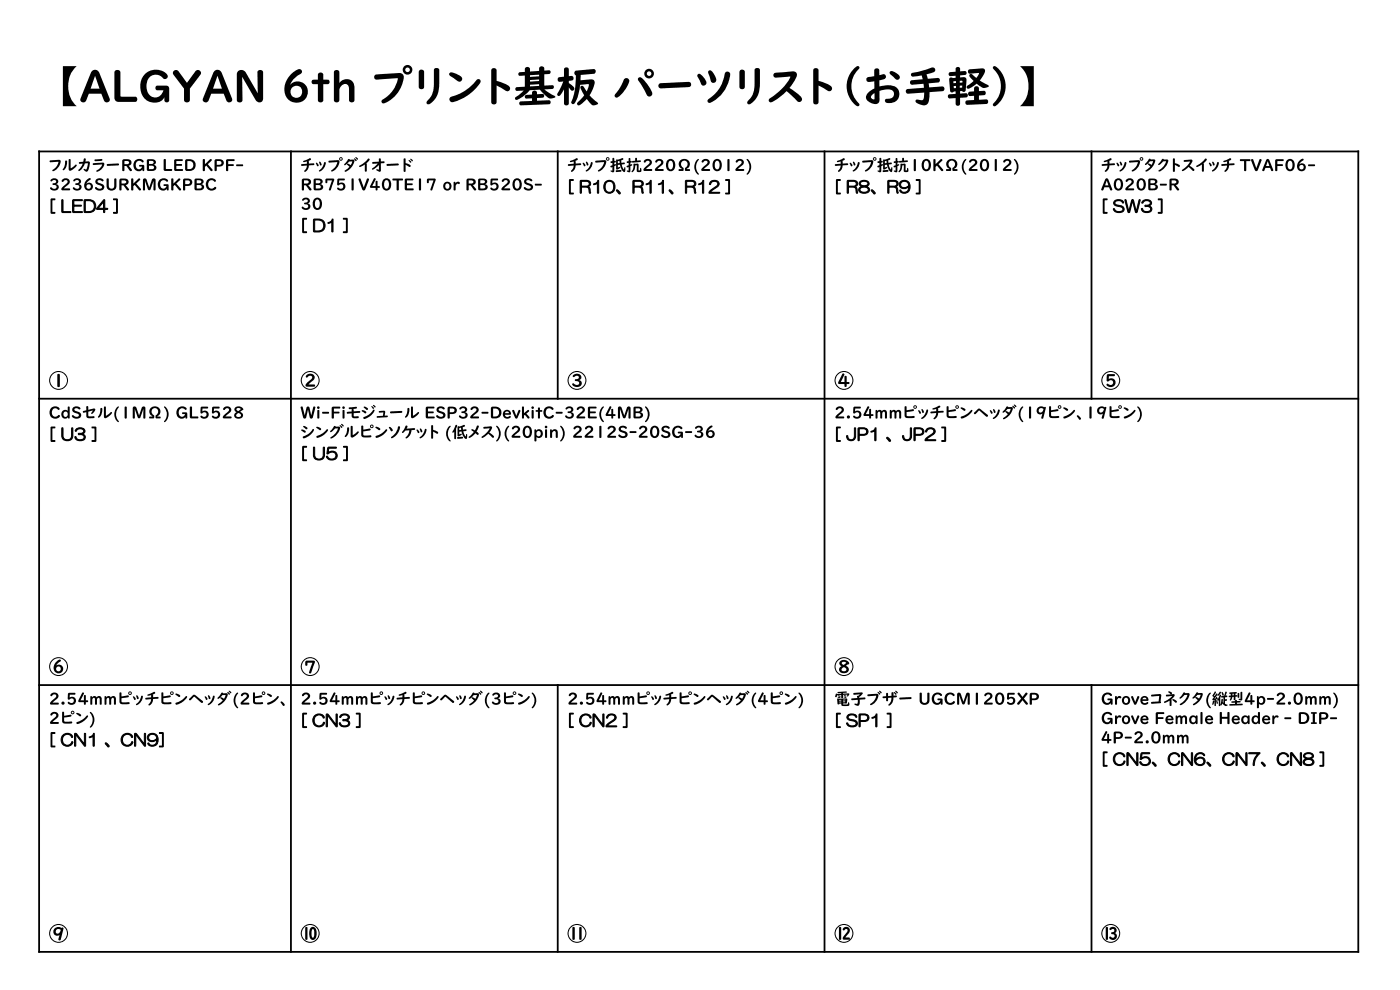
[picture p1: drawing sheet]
<svg xmlns="http://www.w3.org/2000/svg" width="297mm" height="210mm" viewBox="0 0 297 210" stroke-linecap="round" stroke-linejoin="round" font-family="sans-serif">
<defs><g id="words">
<g font-size="3.4">
<text x="120.3" y="40.9">[ R10、R11、R12 ]</text>
<text x="177" y="40.9">[ R8、R9 ]</text>
<text x="10.3" y="45">[ LED4 ]</text>
<text x="233.5" y="45">[ SW3 ]</text>
<text x="63.7" y="49.1">[ D1 ]</text>
<text x="10.3" y="93.3">[ U3 ]</text>
<text x="177" y="93.3">[ JP1 、JP2 ]</text>
<text x="63.7" y="97.4">[ U5 ]</text>
<text x="63.7" y="154.1">[ CN3 ]</text>
<text x="120.3" y="154.1">[ CN2 ]</text>
<text x="177" y="154.1">[ SP1 ]</text>
<text x="10.3" y="158.2">[ CN1 、CN9]</text>
<text x="233.5" y="162.3">[ CN5、CN6、CN7、CN8 ]</text>
</g>
</g></defs>
<g fill="#000">
<path d="M13.3 14h3a5.9 5.9 0 0 0 0 8.5h-3zM19.6 15a.95 .95 0 0 1 1.5 .5l2.1 5.4a.64 .64 0 0 1-.3 .8 .64 .64 0 0 1-.9-.4l-.5-1.4h-2.7l-.5 1.4a.64 .64 0 0 1-.8 .4 .64 .64 0 0 1-.4-.8l2.1-5.4zM20.2 16.1l-1 2.7h1.9zM24.4 15a.68 .68 0 0 1 1.1 .4l.1 5.1h3.1a.56 .56 0 0 1 .4 .6 .56 .56 0 0 1-.4 .5h-3.5a.84 .84 0 0 1-.9-.9v-5.3zM30.9 15.6a3.1 3.1 0 0 1 4.7 .5 .64 .64 0 0 1-.5 .7 .64 .64 0 0 1-.8-.5 2 2 0 0 0-2.3-.2 2 2 0 0 0-.9 2.2 1.95 1.95 0 0 0 .7 1.9 1.95 1.95 0 0 0 2 .2l.4-.3 .5-.9h-1.3a.51 .51 0 0 1-.4-.5 .51 .51 0 0 1 .4-.5h1.8a.62 .62 0 0 1 .7 .7v2.3a.52 .52 0 0 1-.5 .5 .52 .52 0 0 1-.5-.5v-.6a2.7 2.7 0 0 1-4.5 0 4 4 0 0 1 .5-5zM36.9 15l.5-.1 .3 .1 2 2.6 1.8-2.5a.65 .65 0 0 1 .9-.1 .65 .65 0 0 1 .1 .9l-2.2 2.9v2.4a.63 .63 0 0 1-.6 .5 .63 .63 0 0 1-.7-.5v-2.4l-2.2-2.9-.1-.4zM45.6 15a.95 .95 0 0 1 1.5 .5l2.1 5.4a.64 .64 0 0 1-.4 .8 .64 .64 0 0 1-.8-.4l-.5-1.4h-2.7l-.5 1.4a.64 .64 0 0 1-.8 .4 .64 .64 0 0 1-.4-.8l2.1-5.4zM46.1 16.1l-.9 2.7h1.9zM50.5 15.1a1.09 1.09 0 0 1 1.7 .4l2.5 4.3-.1-4.5a.62 .62 0 0 1 .6-.5 .62 .62 0 0 1 .6 .5v5.6a.83 .83 0 0 1-.7 .8 .83 .83 0 0 1-.9-.5l-2.8-4.9v4.9a.61 .61 0 0 1-.6 .5 .61 .61 0 0 1-.6-.5v-5.5zM61.6 15.8l1.5-1a.57 .57 0 0 1 .9 .1 .57 .57 0 0 1-.3 .8 4.3 4.3 0 0 0-2.2 2.4 2.23 2.23 0 0 1 3.8 .7 2.23 2.23 0 0 1-2.4 3 2.78 2.78 0 0 1-2.5-3.8l.4-1zM61.6 19.5a1.3 1.3 0 0 0 2.6 0 1.3 1.3 0 0 0-2.6 0zM67.6 15.6a.59 .59 0 0 1 .6-.2 .59 .59 0 0 1 .4 .5v1h.9a.48 .48 0 0 1 .4 .5 .48 .48 0 0 1-.4 .5h-.9v3.3a.58 .58 0 0 1-.6 .5 .58 .58 0 0 1-.6-.5v-3.3h-.9a.48 .48 0 0 1-.4-.5 .48 .48 0 0 1 .4-.5h.9zM70.9 15a.6 .6 0 0 1 .7-.2 .6 .6 0 0 1 .4 .5v2.3a1.74 1.74 0 0 1 2-.7 1.74 1.74 0 0 1 1.2 1.8v2.5a.59 .59 0 0 1-.6 .5 .59 .59 0 0 1-.6-.5v-2.3a.89 .89 0 0 0-.5-1.1 .89 .89 0 0 0-1.1 .4l-.4 .9v2.1a.59 .59 0 0 1-.6 .5 .59 .59 0 0 1-.6-.5zM79.6 15.9l4.4-.4a1.12 1.12 0 0 1 1.7 1 6.7 6.7 0 0 1-4.4 5.4l-.3-.1v-.4a6.7 6.7 0 0 0 3.4-4.8l-2.7 .2a3.5 3.5 0 0 1-2.2 0 .64 .64 0 0 1 .1-.9zM85.4 14.8a1.05 1.05 0 0 1 2.1 0 1.05 1.05 0 0 1-2.1 0zM86 14.8a.49 .49 0 0 0 .9 0 .49 .49 0 0 0-.9 0zM88.9 15a.59 .59 0 0 1 .7-.2 .59 .59 0 0 1 .4 .5v3.1a.57 .57 0 0 1-.6 .5 .57 .57 0 0 1-.6-.5zM92.1 14.6a.63 .63 0 0 1 1.1 .3v2.7a4.4 4.4 0 0 1-2.3 4.5l-.4-.2a2.29 2.29 0 0 1 .9-1.4 5.2 5.2 0 0 0 .6-2.9zM95.3 15.5a2.1 2.1 0 0 1 2.2 .5 .66 .66 0 0 1 .5 .9 .66 .66 0 0 1-1.1 .2l-1.5-1.1zM95.5 20.7a11.4 11.4 0 0 0 5.8-3.9 .5 .5 0 0 1 .6 .2 .5 .5 0 0 1-.1 .6 9.2 9.2 0 0 1-6.1 4l-.3-.4zM104.3 14.7a.59 .59 0 0 1 .6-.3 .59 .59 0 0 1 .5 .6v2.2l2 .7a.8 .8 0 0 1 .7 1.3l-.6 .1-2.1-1.2v3.5a.57 .57 0 0 1-.6 .6 .57 .57 0 0 1-.6-.6zM110.1 15.4l1.2-.1v-.6a.56 .56 0 0 1 .6-.5 .56 .56 0 0 1 .5 .5v.5l2-.2v-.5a.56 .56 0 0 1 .5-.4 .56 .56 0 0 1 .6 .4v.5l.9-.1a.4 .4 0 0 1 .4 .4 .4 .4 0 0 1-.3 .4l-1 .1v2.4l1.6-.1a.4 .4 0 0 1 .4 .4 .4 .4 0 0 1-.4 .4l-1.6 .1 2.3 1.6a1.48 1.48 0 0 1-2.2-.5l-1.1-1.1-2.1 .1a5.3 5.3 0 0 1-3 2.1l-.1-.3 .1-.3 1.7-1.4-1.4 .1a.4 .4 0 0 1-.4-.4 .4 .4 0 0 1 .4-.4l1.6-.1v-2.4l-1.1 .1-.2-.4zM112.4 16v.3l2-.1v-.4zM112.4 17v.3l2-.1v-.3zM112.4 18v.3l2-.1v-.3zM111.5 20.2l1.4-.1v-.4a.55 .55 0 0 1 .7-.5 .55 .55 0 0 1 .3 .8l1.1-.1a.41 .41 0 0 1 .5 .4 .41 .41 0 0 1-.4 .4l-1.2 .1v.6l2.5-.1a.43 .43 0 0 1 .4 .4 .43 .43 0 0 1-.4 .4l-5.8 .3a.42 .42 0 0 1-.5-.5 .42 .42 0 0 1 .4-.4l2.4-.1v-.5h-1.2a.4 .4 0 0 1-.4-.3 .4 .4 0 0 1 .2-.4zM119.7 14.5l.5-.2 .3 .1 .2 .3v1.5l.5-.1a.49 .49 0 0 1 .5 .4 .49 .49 0 0 1-.4 .6l-.6 .1v.4a1.58 1.58 0 0 1 1.1 1.3 .55 .55 0 0 1-.6 .3 .55 .55 0 0 1-.4-.5l-.1-.2v3.4a.52 .52 0 0 1-.5 .5 .52 .52 0 0 1-.5-.5v-2.9l-.8 1.1a.36 .36 0 0 1-.5 .2 .36 .36 0 0 1-.1-.5l1.2-2.5-.7 .1a.5 .5 0 0 1-.5-.5 .5 .5 0 0 1 .4-.5l1-.1zM122 15.1l4.1-.4a.53 .53 0 0 1 .3 .5 .53 .53 0 0 1-.4 .5l-2.8 .2-.1 1.1 2.3-.2a.73 .73 0 0 1 .7 .4 .73 .73 0 0 1 0 .8l-1 2.2 1.8 1.8a1.11 1.11 0 0 1-1.9-.3l-.5-.7a3.1 3.1 0 0 1-1.9 1.3l-.1-.4 1.4-1.7-.7-1.5v-.3l.2-.2a1.74 1.74 0 0 1 1.1 1.2l.3-.9 .1-.6-1.8 .1a6.6 6.6 0 0 1-1.4 4.1 .43 .43 0 0 1-.5-.3 .43 .43 0 0 1 .1-.5l.6-2.2 .3-3.1a.53 .53 0 0 1-.2-.9zM132.4 16.8a.64 .64 0 0 1 .9-.1 .64 .64 0 0 1 .1 .9 6 6 0 0 1-2.6 3.1l-.3-.1-.1-.4a11.7 11.7 0 0 0 2-3.4zM135.5 16.5l.3-.1a6.8 6.8 0 0 1 2.6 3.5 .64 .64 0 0 1-.6 .6 .64 .64 0 0 1-.7-.6l-1.7-2.9zM136.7 15.6a1.02 1.02 0 0 1 2 0 1.02 1.02 0 0 1-2 0zM137.2 15.6a.5 .5 0 0 0 1 0 .5 .5 0 0 0-1 0zM139.8 17.8l.5-.2 4.9-.2a1.02 1.02 0 0 1 1.4 .5 .92 .92 0 0 1-1.2 .6l-3.6 .2a2.85 2.85 0 0 1-2-.1l-.1-.4zM148 15.8l.2-.1a2.29 2.29 0 0 1 1.7 1.9 .6 .6 0 0 1-.5 .5 .6 .6 0 0 1-.7-.4l-.7-1.5zM150.4 15l.1-.1a2.17 2.17 0 0 1 1.4 1.7 .63 .63 0 0 1-.3 .9 .63 .63 0 0 1-.8-.5l-.6-1.6zM154 15.2a.66 .66 0 0 1 .8 .2 .66 .66 0 0 1 .1 .8 7.3 7.3 0 0 1-4.4 5.6 .45 .45 0 0 1-.4-.4 .45 .45 0 0 1 .3-.5 7.8 7.8 0 0 0 3.4-5.5zM157 15a.59 .59 0 0 1 .6-.2 .59 .59 0 0 1 .4 .5v3.1a.57 .57 0 0 1-.6 .5 .57 .57 0 0 1-.5-.5zM160.1 14.6a.63 .63 0 0 1 1.1 .3v2.7a4.4 4.4 0 0 1-2.3 4.5l-.4-.2a2.29 2.29 0 0 1 1-1.4 5.2 5.2 0 0 0 .6-2.9zM164.2 15.6l3.9-.5a.85 .85 0 0 1 .9 .5 .85 .85 0 0 1-.2 1l-1.3 2.1a6.6 6.6 0 0 1 2.7 2.3 .62 .62 0 0 1-.5 .6 .62 .62 0 0 1-.7-.3l-2.1-2a7.5 7.5 0 0 1-3.5 2.4 .52 .52 0 0 1-.3-.6 .52 .52 0 0 1 .5-.4l1.1-.8a8.3 8.3 0 0 0 2.9-3.7l-2.3 .2a.89 .89 0 0 1-1.2-.5zM172.6 14.7a.59 .59 0 0 1 .6-.3 .59 .59 0 0 1 .5 .6v2.2l2.1 .7a.8 .8 0 0 1 .6 1.3l-.6 .1-2.1-1.2v3.5a.57 .57 0 0 1-.6 .6 .57 .57 0 0 1-.6-.6zM181 14.7l.7-.6a.37 .37 0 0 1 .5 0 .37 .37 0 0 1 0 .5 5.1 5.1 0 0 0 .1 7.4v.3l-.2 .2a3.5 3.5 0 0 1-2.3-2.7 5.2 5.2 0 0 1 1.2-5.1zM185.6 14.6a.61 .61 0 0 1 .8 0 .61 .61 0 0 1 .1 .8l.1 .6a1.05 1.05 0 0 1 1.3 0v.1a.71 .71 0 0 1-.8 .8l-.5 .1v1.4a4.1 4.1 0 0 1 3.8 .4 1.94 1.94 0 0 1-.1 2.5 1.94 1.94 0 0 1-2.5 .2v-.3l.2-.2a1.47 1.47 0 0 0 1.7-1.1 1.15 1.15 0 0 0-1.6-.9l-1.5 .3v1.9a.98 .98 0 0 1-.6 .9 .98 .98 0 0 1-1.1-.2 1.33 1.33 0 0 1-1.2-1.1 1.33 1.33 0 0 1 .8-1.4l1-.6v-1.6l-.8 .2a.6 .6 0 0 1-.9-.5 .6 .6 0 0 1 .8-.6l.9-.1v-1.2zM185 20.2a.47 .47 0 0 0-.1 .7 .47 .47 0 0 0 .6 0v-1.2zM188.8 15.2a1.68 1.68 0 0 1 1.9 .8 .6 .6 0 0 1-.1 .9 .6 .6 0 0 1-.9-.4l-.9-.9zM193.3 15.6l4.3-1.2a.58 .58 0 0 1 .8 .4 .58 .58 0 0 1-.6 .6l-1.3 .4 .3 .9 2.1-.2a.49 .49 0 0 1 .5 .5 .49 .49 0 0 1-.4 .5l-2 .2 .1 .8 2.8-.2a.51 .51 0 0 1 .5 .5 .51 .51 0 0 1-.4 .5l-2.8 .2a3.8 3.8 0 0 1-.6 2.7 2.17 2.17 0 0 1-2.4-.7l.2-.3 .2-.1a1.06 1.06 0 0 0 1.3-.2l.2-1.3-3.4 .3a.51 .51 0 0 1-.5-.5 .51 .51 0 0 1 .4-.5l3.4-.3-.1-.8-2.3 .2a.48 .48 0 0 1-.5-.5 .48 .48 0 0 1 .4-.5l2.3-.2-.3-.8-1.8 .3-.4-.2zM201.4 15.4l1.3-.2v-.6a.48 .48 0 0 1 .5-.4 .48 .48 0 0 1 .5 .4v.5h1.2a.43 .43 0 0 1 .1 .5 .43 .43 0 0 1-.3 .3l-1 .1v.4h.6a.57 .57 0 0 1 .7 .7l-.1 2a.42 .42 0 0 1-.3 .4 .42 .42 0 0 1-.5-.2h-.4v.6l1.2-.1a.45 .45 0 0 1 .4 .4 .45 .45 0 0 1-.3 .5l-1.3 .1v1.2a.47 .47 0 0 1-.5 .4 .47 .47 0 0 1-.5-.4v-1.2l-1.2 .1a.45 .45 0 0 1-.4-.4 .45 .45 0 0 1 .3-.5l1.3-.1v-.5l-.6 .2a.4 .4 0 0 1-.5-.3l-.2-2.6 .4-.3 .9 .1v-.4l-1 .1a.44 .44 0 0 1-.5-.3 .44 .44 0 0 1 .2-.5zM203.6 17.1v.5l.6-.1-.1-.4zM202.2 17.3l.1 .3h.5v-.4zM203.6 18.2v.4h.5v-.5zM202.3 18.3v.4h.5v-.5zM205.5 19.5l1.1-.1v-.7a.52 .52 0 0 1 .6-.4 .52 .52 0 0 1 .5 .4v.6h1.2a.49 .49 0 0 1 .2 .5 .49 .49 0 0 1-.4 .4l-1 .1v.9l1.5-.1a.49 .49 0 0 1 .5 .5 .49 .49 0 0 1-.5 .5l-4 .1a.48 .48 0 0 1-.4-.4 .48 .48 0 0 1 .4-.5l1.4-.1v-.9h-1a.59 .59 0 0 1-.1-.8zM205.5 14.8l2.8-.3a.61 .61 0 0 1 .7 .3 .61 .61 0 0 1-.2 .8l-.9 1.5 1.9 1.2a1.47 1.47 0 0 1-2.2-.2l-.4-.4a2.91 2.91 0 0 1-2 1.1l-.1-.5 1.5-1.1-.8-.9a.39 .39 0 0 1 0-.6 .39 .39 0 0 1 .6 .2l.7 .6 .6-.9h-2a.48 .48 0 0 1-.4-.3 .48 .48 0 0 1 .2-.5zM210.7 14.1l.1-.1a3.5 3.5 0 0 1 2.3 2.8 5 5 0 0 1-2.1 5.7l-.3-.1-.1-.3a5.1 5.1 0 0 0 .1-7.6zM216.4 14h2.9v8.5h-2.9a5.9 5.9 0 0 0 0-8.5z"/>
<path d="M10.8 38.1a.84 .84 0 0 1 1-.2 .84 .84 0 0 1 .5 .9l-.5 .3a.72 .72 0 0 1 .7 .8 .72 .72 0 0 1-1 .5l-.8-.2-.1-.4 .3-.1a.59 .59 0 0 0 .6 .3 .59 .59 0 0 0 .5-.5l-.2-.2-.6-.1v-.3h.3a.35 .35 0 0 0 .4-.5 .77 .77 0 0 0-1.1 .1zM13.3 38a.86 .86 0 0 1 1.4 .1 .86 .86 0 0 1-.5 1.3l-.7 .6h1.2a.21 .21 0 0 1 .2 .2 .21 .21 0 0 1-.2 .2l-1.7-.1a2.27 2.27 0 0 1 1.2-1.5 .44 .44 0 0 0-.2-.6 .44 .44 0 0 0-.6 .4l-.3-.2zM15.6 38.1a.84 .84 0 0 1 1-.2 .84 .84 0 0 1 .5 .9l-.4 .3a.72 .72 0 0 1 .6 .8 .72 .72 0 0 1-1 .5l-.7-.2-.1-.4 .2-.1a.59 .59 0 0 0 .7 .3 .59 .59 0 0 0 .4-.5l-.2-.2-.6-.1v-.3h.4a.35 .35 0 0 0 .3-.5 .77 .77 0 0 0-1 .1zM18.5 38.1l.5-.3 .2 .1-.9 1.1a.87 .87 0 0 1 1.2 .1 .87 .87 0 0 1 0 1.2 .87 .87 0 0 1-1.2 0 1.41 1.41 0 0 1 .2-2.2zM18.3 39.6a.5 .5 0 0 0 1 0 .5 .5 0 0 0-1 0zM20.4 38.1a.97 .97 0 0 1 1.6 .2l-.2 .2a.56 .56 0 0 0-.6-.3 .56 .56 0 0 0-.5 .4l.2 .2a1.14 1.14 0 0 1 1.2 1.1 1.1 1.1 0 0 1-1.9-.1l.2-.1a.74 .74 0 0 0 1.2 0l-.2-.3a1.12 1.12 0 0 1-1.2-1zM22.6 37.9h.5v1.5a.58 .58 0 0 0 .6 .6 .58 .58 0 0 0 .5-.6v-1.4a.24 .24 0 0 1 .3-.2 .24 .24 0 0 1 .2 .2v1.4a1.05 1.05 0 0 1-1 1 1.05 1.05 0 0 1-1.1-1zM25.5 37.9h.8a.71 .71 0 0 1 1 .5 .71 .71 0 0 1-.6 .9l.6 .8a.25 .25 0 0 1-.1 .3 .25 .25 0 0 1-.3-.1l-.7-1h-.4v.9a.24 .24 0 0 1-.2 .2 .24 .24 0 0 1-.3-.2v-1.9zM25.8 38.3v.6l.9-.1v-.4l-.1-.1zM27.9 37.9l.4 .1v.9l1-1a.22 .22 0 0 1 .4 0 .22 .22 0 0 1 0 .3l-.8 .7 1 1.1a.24 .24 0 0 1-.1 .4 .24 .24 0 0 1-.3-.1l-.9-1.1-.3 .3v.7a.24 .24 0 0 1-.2 .2 .24 .24 0 0 1-.3-.2zM30.4 37.9l.3-.1 .3 .2 .7 1.8 .6-1.8 .3-.2 .3 .2 .1 2.2a.23 .23 0 0 1-.2 .2 .23 .23 0 0 1-.2-.2v-1.8l-.7 1.8-.2 .2-.3-.3-.6-1.7v1.8a.23 .23 0 0 1-.3 .2 .23 .23 0 0 1-.2-.2zM33.8 38.2a1.05 1.05 0 0 1 1.8 .2l-.1 .1a1.06 1.06 0 0 0-1.4 .1 .88 .88 0 0 0-.1 .9 .88 .88 0 0 0 .9 .5l.4-.5-.5-.1-.1-.2 1-.1v1.2l-.3 .1v-.4a1.17 1.17 0 0 1-1.6 .1 1.17 1.17 0 0 1-.2-1.6zM36.4 37.9l.4 .1v.9l1-1a.22 .22 0 0 1 .4 0 .22 .22 0 0 1 0 .3l-.8 .7 1 1.1a.24 .24 0 0 1-.1 .4 .24 .24 0 0 1-.3-.1l-.9-1.1-.3 .3v.7a.24 .24 0 0 1-.2 .2 .24 .24 0 0 1-.3-.2zM39 37.9a1.25 1.25 0 0 1 1.8 .7l-.3 .7-1.2 .2v.7a.24 .24 0 0 1-.2 .2 .24 .24 0 0 1-.3-.2v-1.9zM39.3 38.3v.8a.85 .85 0 0 0 1-.3 .41 .41 0 0 0-.1-.4 .41 .41 0 0 0-.4-.1zM41.3 38l.9-.1a.64 .64 0 0 1 .9 .3 .64 .64 0 0 1-.4 .9 .69 .69 0 0 1 .6 .8 .69 .69 0 0 1-1 .5h-.7l-.3-.2zM41.7 38.3v.6h.5a.35 .35 0 0 0 .5-.3 .35 .35 0 0 0-.5-.4zM41.7 39.3v.7h.6a.4 .4 0 0 0 .5-.4 .4 .4 0 0 0-.6-.3zM44 38.2a.95 .95 0 0 1 1-.5 .95 .95 0 0 1 .8 .8l-.3 .1a.82 .82 0 0 0-1.2-.1 .82 .82 0 0 0 0 1.2 .82 .82 0 0 0 1.2 0 .24 .24 0 0 1 .3 0 .24 .24 0 0 1 0 .4 1.31 1.31 0 0 1-1.9-.1 1.31 1.31 0 0 1 .1-1.8z"/>
<path d="M10.6 34.1l1.6-.2a.5 .5 0 0 1 .6 .2 .5 .5 0 0 1 0 .6 1.73 1.73 0 0 1-1.7 1.6v-.2a2.15 2.15 0 0 0 1.3-1.8l-1.7 .1h-.1zM13.9 34.1h.3a1.62 1.62 0 0 1-.8 2l-.1-.1a3 3 0 0 0 .6-1.9zM14.6 33.8h.4v1.9l1-.8 .3 .1a1.94 1.94 0 0 1-1.6 1.2l-.1-.3zM16.8 34.4l.9-.1 .1-.5 .2-.2 .2 .2-.1 .5h.2a.51 .51 0 0 1 .6 0 .51 .51 0 0 1 .1 .6l-.2 1a.48 .48 0 0 1-.5 .5 .48 .48 0 0 1-.5-.6l.4 .1a1.35 1.35 0 0 0 .4-1.3l-.6 .1a1.92 1.92 0 0 1-1.3 1.5l-.1-.1 .6-.6 .4-.8h-.8zM20.1 33.9l1.4-.2 .2 .1a.89 .89 0 0 1-1.1 .4h-.5zM19.7 34.7l1.8-.2a.45 .45 0 0 1 .6 .1 .45 .45 0 0 1-.1 .6 1.77 1.77 0 0 1-1.5 1.2v-.2l.6-.4a.75 .75 0 0 0 .5-.9l-1.7 .1-.2-.1zM22.7 34.9l2.1-.2a.25 .25 0 0 1 .4 0 .25 .25 0 0 1-.2 .4l-2.1 .1-.2-.1zM26.1 33.8h.9a.71 .71 0 0 1 .9 .5 .71 .71 0 0 1-.6 .8l.7 .9a.25 .25 0 0 1-.2 .3 .25 .25 0 0 1-.3-.1l-.7-1h-.4v.9a.24 .24 0 0 1-.2 .2 .24 .24 0 0 1-.3-.2v-1.9zM26.4 34.2v.6l.9-.1v-.4l-.1-.1zM28.6 34.1a1.05 1.05 0 0 1 1.9 .2l-.2 .1a1.06 1.06 0 0 0-1.4 .1 .88 .88 0 0 0 0 .9 .88 .88 0 0 0 .9 .5l.3-.6h-.5l-.1-.2 1-.1 .1 1.2-.3 .1-.1-.4a1.17 1.17 0 0 1-1.6 .1 1.17 1.17 0 0 1-.2-1.6zM31.2 33.9l.9-.1a.64 .64 0 0 1 .9 .3 .64 .64 0 0 1-.4 .9 .69 .69 0 0 1 .5 .8 .69 .69 0 0 1-.9 .5h-.7l-.3-.2zM31.6 34.1v.7h.5a.35 .35 0 0 0 .5-.3 .35 .35 0 0 0-.5-.4zM31.6 35.1v.8h.6a.4 .4 0 0 0 .5-.4 .4 .4 0 0 0-.6-.4zM34.7 33.8h.5v2l1.2 .1a.21 .21 0 0 1 .1 .2 .21 .21 0 0 1-.1 .2h-1.3l-.3-.2zM37 33.9l.3-.1h1.3a.2 .2 0 0 1 .2 .2 .2 .2 0 0 1-.2 .2h-1.2v.6h1.1l.1 .2-.1 .2h-1.1v.6l1.3 .1a.21 .21 0 0 1 .1 .2 .21 .21 0 0 1-.1 .2h-1.4l-.3-.2zM39.3 33.9a1.36 1.36 0 0 1 1.8 .1 1.36 1.36 0 0 1 .2 1.8l-.8 .4h-1.1l-.1-.3zM39.8 34.2l-.1 1.6a.88 .88 0 0 0 1.3-.8 .88 .88 0 0 0-1.2-.8zM43 33.8l.5 .1v.9l1-1a.22 .22 0 0 1 .4 0 .22 .22 0 0 1 0 .3l-.8 .7 .9 1.1a.24 .24 0 0 1 0 .4 .24 .24 0 0 1-.3-.1l-.9-1.1-.3 .3v.7a.24 .24 0 0 1-.3 .2 .24 .24 0 0 1-.2-.2zM45.7 33.8a1.25 1.25 0 0 1 1.8 .7l-.3 .7-1.2 .1v.8a.24 .24 0 0 1-.3 .2 .24 .24 0 0 1-.2-.2v-1.9zM46 34.2v.8a.85 .85 0 0 0 1-.3 .41 .41 0 0 0-.1-.4 .41 .41 0 0 0-.4-.1zM48.1 33.8h1.5a.21 .21 0 0 1 .2 .2 .21 .21 0 0 1-.2 .2h-1.2v.6h1a.2 .2 0 0 1 .2 .2 .2 .2 0 0 1-.2 .2h-1v.9a.24 .24 0 0 1-.2 .2 .24 .24 0 0 1-.3-.2v-2zM50.1 34.9h1.3a.2 .2 0 0 1 .2 .2 .2 .2 0 0 1-.2 .2h-1.2z"/>
<path d="M64.1 38.1l.3-.2h.6a.71 .71 0 0 1 1 .5 .71 .71 0 0 1-.6 .9l.6 .8a.25 .25 0 0 1-.1 .3 .25 .25 0 0 1-.3-.1l-.7-1h-.4v.9a.24 .24 0 0 1-.2 .2 .24 .24 0 0 1-.3-.2zM64.5 38.3v.6l.9-.1v-.4l-.1-.1zM66.6 38l.9-.1a.64 .64 0 0 1 .9 .3 .64 .64 0 0 1-.4 .9 .69 .69 0 0 1 .5 .8 .69 .69 0 0 1-.9 .5h-.7l-.3-.2zM67 38.3v.6h.5a.35 .35 0 0 0 .5-.3 .35 .35 0 0 0-.5-.4zM67 39.3v.7h.5a.4 .4 0 0 0 .6-.4 .4 .4 0 0 0-.6-.3zM69.2 37.9h1.4l.3 .1-.7 2.2-.2 .2-.2-.2 .6-1.9h-.9l-.1 .4a.21 .21 0 0 1-.2 .2 .21 .21 0 0 1-.2-.2zM71.6 38l.3-.1 1.2 .1v.3h-1.1l-.1 .6a.89 .89 0 0 1 1.2 .2 .89 .89 0 0 1-.1 1.2 .89 .89 0 0 1-1.2 0l-.3-.3 .2-.2a.54 .54 0 0 0 .9 .1 .54 .54 0 0 0-.2-.8l-.5 .2h-.3zM74.6 37.9l.3-.1 .1 .2v2.2a.23 .23 0 0 1-.2 .2 .23 .23 0 0 1-.2-.2zM76.1 38l.2-.2 .2 .2 .7 1.8 .6-1.8a.25 .25 0 0 1 .3-.1 .25 .25 0 0 1 .2 .2l-.8 2.1-.3 .2-.4-.2zM79.4 37.8h.2l.1 .3-.7 1.4h.7v-1a.21 .21 0 0 1 .2-.2 .21 .21 0 0 1 .2 .2v1h.3l.2 .2-.1 .1-.4 .1v.3a.21 .21 0 0 1-.2 .2 .21 .21 0 0 1-.2-.2v-.3l-1.1-.1-.1-.2zM81.5 38a1.02 1.02 0 0 1 1.1 0 1.02 1.02 0 0 1 .4 1.1 1.03 1.03 0 0 1-1 1.3 1.03 1.03 0 0 1-1-1.3l.1-.7zM81.7 38.3a1.15 1.15 0 0 0 .3 1.7 1.07 1.07 0 0 0 0-1.8zM83.3 37.9h2a.21 .21 0 0 1 .2 .2 .21 .21 0 0 1-.2 .2h-.7v1.9a.24 .24 0 0 1-.2 .2 .24 .24 0 0 1-.3-.2v-1.9h-.8zM85.9 38l.3-.1h1.3a.2 .2 0 0 1 .2 .2 .2 .2 0 0 1-.2 .2h-1.1l-.1 .6h1.1l.2 .2-.2 .2h-1.1v.6l1.3 .1a.21 .21 0 0 1 .2 .2 .21 .21 0 0 1-.2 .2h-1.4l-.3-.2zM88.9 37.9l.3-.1 .1 .2v2.2a.23 .23 0 0 1-.2 .2 .23 .23 0 0 1-.2-.2zM90.7 37.9h1.5l.2 .1-.7 2.2-.2 .2-.2-.2 .7-1.9h-1v.4a.21 .21 0 0 1-.2 .2 .21 .21 0 0 1-.2-.2zM94 39.5a.92 .92 0 0 1 1.8 0 .92 .92 0 0 1-1.8 0zM94.6 39.1a.52 .52 0 0 0-.1 .7 .52 .52 0 0 0 .7 .1 .52 .52 0 0 0 .1-.8 .52 .52 0 0 0-.7 0zM96.3 38.6h.2l.1 .3a.44 .44 0 0 1 .5-.4 .44 .44 0 0 1 .4 .5h-.1a.55 .55 0 0 0-.7 .4v.8a.22 .22 0 0 1-.3 .2 .22 .22 0 0 1-.2-.2zM99.1 37.9h.9a.71 .71 0 0 1 .9 .5 .71 .71 0 0 1-.6 .9l.7 .8a.25 .25 0 0 1-.1 .3 .25 .25 0 0 1-.4-.1l-.7-1h-.4v.9a.24 .24 0 0 1-.2 .2 .24 .24 0 0 1-.2-.2v-1.9zM99.4 38.3v.6l1-.1v-.4l-.2-.1zM101.5 38l.9-.1a.64 .64 0 0 1 .9 .3 .64 .64 0 0 1-.4 .9 .69 .69 0 0 1 .5 .8 .69 .69 0 0 1-.9 .5h-.7l-.3-.2zM101.9 38.3v.6h.5a.35 .35 0 0 0 .5-.3 .35 .35 0 0 0-.5-.4zM101.9 39.3v.7h.5a.4 .4 0 0 0 .6-.4 .4 .4 0 0 0-.6-.3zM104.1 38l.3-.1 1.2 .1v.3h-1.1l-.1 .6a.89 .89 0 0 1 1.2 .2 .89 .89 0 0 1-.1 1.2 .89 .89 0 0 1-1.2 0l-.3-.3 .2-.2a.54 .54 0 0 0 .9 .1 .54 .54 0 0 0-.2-.8l-.5 .2h-.3zM106.6 38a.86 .86 0 0 1 1.4 .1 .86 .86 0 0 1-.5 1.3l-.6 .6h1.2a.21 .21 0 0 1 .1 .2 .21 .21 0 0 1-.1 .2l-1.7-.1a2.27 2.27 0 0 1 1.2-1.5 .44 .44 0 0 0-.3-.6 .44 .44 0 0 0-.5 .4l-.4-.2zM109.2 38a1.02 1.02 0 0 1 1.1 0 1.02 1.02 0 0 1 .4 1.1 1.03 1.03 0 0 1-1 1.3 1.03 1.03 0 0 1-1-1.3l.1-.7zM109.4 38.3a1.15 1.15 0 0 0 .3 1.7 1.07 1.07 0 0 0 0-1.8zM111.4 38.1a.97 .97 0 0 1 1.5 .2l-.2 .2a.56 .56 0 0 0-.6-.3 .56 .56 0 0 0-.4 .4l.2 .2a1.14 1.14 0 0 1 1.2 1.1 1.1 1.1 0 0 1-2-.1l.3-.1a.74 .74 0 0 0 1.2 0l-.2-.3a1.12 1.12 0 0 1-1.2-1zM113.5 39.1l1.3-.1a.2 .2 0 0 1 .1 .2 .2 .2 0 0 1-.1 .2h-1.2z"/>
<path d="M64.4 34.1l1-.4a.28 .28 0 0 1 .3-.1 .28 .28 0 0 1 .3 .3l-.6 .3 .1 .5 1-.1 .2 .3-1.2 .2a1.05 1.05 0 0 1-.9 1.3l.5-1.3-1 .1a.2 .2 0 0 1-.2-.2 .2 .2 0 0 1 .2-.2l1-.1v-.5l-.6 .2zM67 34.6a.44 .44 0 0 1 .5 .2 .44 .44 0 0 1-.1 .5zM67.7 34.4l.2-.1a.38 .38 0 0 1 .4 .4 .38 .38 0 0 1-.4 .4zM68.8 34.4h.2a1.69 1.69 0 0 1-1.3 1.9l.1-.2a2.47 2.47 0 0 0 1-1.7zM69.7 34.2l1.6-.2a.5 .5 0 0 1 .7 .1 .5 .5 0 0 1-.1 .7 1.73 1.73 0 0 1-1.6 1.5v-.2a2.16 2.16 0 0 0 1.2-1.7l-1.6 .1-.2-.1zM71.9 33.7a.4 .4 0 0 1 .8 0 .4 .4 0 0 1-.8 0zM72.1 33.7a.2 .2 0 0 0 .4 0 .2 .2 0 0 0-.4 0zM73.9 33.8l1.3 .2a2.63 2.63 0 0 1-2.1 2.4l.1-.2 .9-.8-.5-.6a.51 .51 0 0 1 .8 .2l.3-.8a1.41 1.41 0 0 0-1.2 .6l-.3 .2h-.2zM75.1 33.6l.4 .2 .1 .3-.2 .1zM75.4 33.4a.4 .4 0 0 1 .5 .5zM76.3 35.2l1.1-.8 .6-.7a.23 .23 0 0 1 .4 0 .23 .23 0 0 1-.1 .3l-.6 .7 .1 1.5a.21 .21 0 0 1-.2 .2 .21 .21 0 0 1-.2-.2v-1.3l-1 .5h-.2zM79 34.4l1.4-.1v-.7h.3l.1 .7 .6-.1 .2 .2-.3 .2h-.5v.7a.97 .97 0 0 1-.3 1.1l-.7-.4 .1-.1 .5 .1v-1l-.8 .7-.7 .2 .1-.2 1.1-1-.9 .1-.2-.1zM82 34.9l2.1-.2a.25 .25 0 0 1 .4 0 .25 .25 0 0 1-.1 .4l-2.2 .1-.2-.1zM85.7 33.6l.3 .1v.9l.8 .3 .3 .3-.2 .2-.9-.4v1.3l-.2 .2-.2-.2zM86.7 34l.4 .1 .1 .4h-.2zM87.1 33.7a.4 .4 0 0 1 .4 .5z"/>
<path d="M121 34.1l1-.4a.28 .28 0 0 1 .4-.1 .28 .28 0 0 1 .2 .3l-.6 .3 .1 .5 1-.1 .2 .3-1.2 .2a1.05 1.05 0 0 1-.9 1.3l.5-1.3-1 .1a.2 .2 0 0 1-.2-.2 .2 .2 0 0 1 .2-.2l1-.1v-.5l-.6 .2zM123.6 34.6a.44 .44 0 0 1 .5 .2 .44 .44 0 0 1-.1 .5zM124.3 34.4l.2-.1a.38 .38 0 0 1 .4 .4 .38 .38 0 0 1-.4 .4zM125.4 34.4h.2a1.69 1.69 0 0 1-1.3 1.9l.1-.2a2.47 2.47 0 0 0 1-1.7zM126.3 34.2l1.6-.2a.5 .5 0 0 1 .7 .1 .5 .5 0 0 1-.1 .7 1.73 1.73 0 0 1-1.6 1.5v-.2a2.16 2.16 0 0 0 1.2-1.7l-1.6 .1-.2-.1zM128.5 33.7a.4 .4 0 0 1 .8 0 .4 .4 0 0 1-.8 0zM128.7 33.7a.2 .2 0 0 0 .4 0 .2 .2 0 0 0-.4 0zM130.7 33.9l1.4-.4 .1 .2-.1 .2a.37 .37 0 0 0-.4 .2 .37 .37 0 0 0 .1 .4h.7v.3l-.6 .1 .4 1.1 .2-.5 .2 .1a.64 .64 0 0 1-.4 .9l-.4-.5-.4-1.1-.4 .1v.6l.5-.1a.57 .57 0 0 1-.7 .5l-.2-.2zM131.1 34.2v.4h.4l-.1-.5zM130 33.5h.3v.6h.2l.1 .2-.3 .2v.4l.2-.1 .2 .2-.4 .3v1a.39 .39 0 0 1-.4 .2 .39 .39 0 0 1-.3-.3h.3v-.8l-.1 .1a.21 .21 0 0 1-.3-.2 .21 .21 0 0 1 .3-.2l.1-.1v-.4h-.2l-.2-.2 .4-.2zM130.7 36.2l1-.1 .1 .1-.1 .2-.9 .1-.2-.1zM133.4 33.6h.3v.5l.3 .2v.1l-.3 .1v.4l.3-.1 .1 .2-.4 .3v1a.38 .38 0 0 1-.4 .2 .38 .38 0 0 1-.3-.3h.3l.1-.8-.2 .1a.21 .21 0 0 1-.3-.2 .21 .21 0 0 1 .3-.2l.2-.5h-.4v-.2l.4-.2zM134.1 34.2l.6-.1v-.5a.2 .2 0 0 1 .2-.1 .2 .2 0 0 1 .2 .1v.5l.8-.1v.3l-1.7 .2zM134.4 34.8l.8-.1 .3 .1v1.4l.3-.1v-.5a.53 .53 0 0 1 .1 .9 .53 .53 0 0 1-.8-.1v-1.3h-.3a1.06 1.06 0 0 1-.8 1.4l.3-.8zM136.8 33.9a.86 .86 0 0 1 1.4 .1 .86 .86 0 0 1-.5 1.3l-.7 .6h1.2a.21 .21 0 0 1 .2 .2 .21 .21 0 0 1-.2 .2l-1.7-.1a2.27 2.27 0 0 1 1.2-1.5 .44 .44 0 0 0-.2-.6 .44 .44 0 0 0-.6 .4l-.3-.2zM139.2 33.9a.86 .86 0 0 1 1.4 .1 .86 .86 0 0 1-.5 1.3l-.6 .6h1.1a.21 .21 0 0 1 .2 .2 .21 .21 0 0 1-.2 .2l-1.6-.1a2.27 2.27 0 0 1 1.2-1.5 .44 .44 0 0 0-.3-.6 .44 .44 0 0 0-.6 .4l-.3-.2zM141.7 33.9a1.02 1.02 0 0 1 1.2 0 1.02 1.02 0 0 1 .4 1.1 1.03 1.03 0 0 1-1 1.3 1.03 1.03 0 0 1-1-1.3l.1-.7zM142 34.2a1.15 1.15 0 0 0 .3 1.7 1.07 1.07 0 0 0 0-1.8zM144.3 34a1.18 1.18 0 0 1 1.8 .1 1.18 1.18 0 0 1-.4 1.8h.6l.1 .3h-1l-.1-.5a.78 .78 0 0 0 .5-1.1 .78 .78 0 0 0-1.2-.3 .99 .99 0 0 0 .4 1.4v.5h-1v-.3l.6-.1a1.11 1.11 0 0 1-.3-1.8zM147.8 33.9l.4-.1a3 3 0 0 0-.3 2.6l.3 .6a1.65 1.65 0 0 1-.8-2.2zM149.1 33.9a.86 .86 0 0 1 1.3 .1 .86 .86 0 0 1-.5 1.3l-.6 .6h1.2a.21 .21 0 0 1 .1 .2 .21 .21 0 0 1-.1 .2l-1.7-.1a2.27 2.27 0 0 1 1.2-1.5 .44 .44 0 0 0-.3-.6 .44 .44 0 0 0-.5 .4l-.4-.2zM151.6 33.9a1.02 1.02 0 0 1 1.2 0 1.02 1.02 0 0 1 .3 1.1 1.03 1.03 0 0 1-1 1.3 1.03 1.03 0 0 1-.9-1.3l.1-.7zM151.9 34.2a1.15 1.15 0 0 0 .3 1.7 1.07 1.07 0 0 0-.1-1.8zM154.3 33.8l.3-.1 .2 .2v2.2a.23 .23 0 0 1-.3 .2 .23 .23 0 0 1-.2-.2zM156.3 33.9a.86 .86 0 0 1 1.4 .1 .86 .86 0 0 1-.5 1.3l-.6 .6h1.1a.21 .21 0 0 1 .2 .2 .21 .21 0 0 1-.2 .2l-1.7-.1a2.27 2.27 0 0 1 1.2-1.5 .44 .44 0 0 0-.2-.6 .44 .44 0 0 0-.6 .4l-.3-.2zM158.4 33.8a1.66 1.66 0 0 1 .9 2.2 1.04 1.04 0 0 1-.9 1 2.72 2.72 0 0 0 0-3.2z"/>
<path d="M177.6 34.1l1.1-.4a.28 .28 0 0 1 .3-.1 .28 .28 0 0 1 .2 .3l-.5 .3 .1 .5 .9-.1 .2 .3-1.1 .2a1.05 1.05 0 0 1-1 1.3l.5-1.3-.9 .1a.2 .2 0 0 1-.3-.2 .2 .2 0 0 1 .3-.2l1-.1v-.5l-.7 .2zM180.3 34.6a.44 .44 0 0 1 .4 .2 .44 .44 0 0 1-.1 .5zM181 34.4l.1-.1a.38 .38 0 0 1 .4 .4 .38 .38 0 0 1-.3 .4zM182 34.4h.3a1.69 1.69 0 0 1-1.4 1.9l.1-.2a2.47 2.47 0 0 0 1-1.7zM183 34.2l1.6-.2a.5 .5 0 0 1 .6 .1 .5 .5 0 0 1 0 .7 1.73 1.73 0 0 1-1.7 1.5v-.2a2.16 2.16 0 0 0 1.3-1.7l-1.7 .1-.1-.1zM185.2 33.7a.4 .4 0 0 1 .8 0 .4 .4 0 0 1-.8 0zM185.4 33.7a.18 .18 0 0 0 .3 0 .18 .18 0 0 0-.3 0zM187.4 33.9l1.3-.4 .2 .2-.1 .2a.37 .37 0 0 0-.4 .2 .37 .37 0 0 0 .1 .4h.7v.3l-.7 .1 .5 1.1 .1-.5 .2 .1a.64 .64 0 0 1-.3 .9l-.5-.5-.3-1.1-.5 .1v.6l.5-.1a.57 .57 0 0 1-.7 .5l-.2-.2zM187.7 34.2v.4h.4v-.5zM186.6 33.5h.3l.1 .6h.2l.1 .2-.3 .2v.4l.2-.1 .1 .2-.3 .3v1a.39 .39 0 0 1-.5 .2 .39 .39 0 0 1-.3-.3h.3l.1-.8-.2 .1a.21 .21 0 0 1-.3-.2 .21 .21 0 0 1 .3-.2l.2-.1v-.4h-.3l-.1-.2 .4-.2zM187.3 36.2l1-.1 .2 .1-.2 .2-.9 .1-.1-.1zM190 33.6h.3l.1 .5 .3 .2-.1 .1-.2 .1v.4l.2-.1 .2 .2-.4 .3v1a.38 .38 0 0 1-.4 .2 .38 .38 0 0 1-.4-.3h.4v-.8l-.2 .1a.21 .21 0 0 1-.2-.2 .21 .21 0 0 1 .3-.2l.1-.5h-.3l-.1-.2 .4-.2zM190.8 34.2l.6-.1v-.5a.2 .2 0 0 1 .2-.1 .2 .2 0 0 1 .2 .1v.5l.7-.1 .1 .3-1.7 .2zM191.1 34.8l.8-.1 .2 .1v1.4l.3-.1 .1-.5a.53 .53 0 0 1 .1 .9 .53 .53 0 0 1-.8-.1v-1.3h-.4a1.06 1.06 0 0 1-.7 1.4l.3-.8zM193.9 33.8l.3-.1 .1 .2v2.2a.23 .23 0 0 1-.2 .2 .23 .23 0 0 1-.3-.2zM196 33.9a1.02 1.02 0 0 1 1.1 0 1.02 1.02 0 0 1 .4 1.1 1.03 1.03 0 0 1-1 1.3 1.03 1.03 0 0 1-1-1.3l.1-.7zM196.2 34.2a1.15 1.15 0 0 0 .3 1.7 1.07 1.07 0 0 0 0-1.8zM198 33.8l.5 .1v.9l1-1a.22 .22 0 0 1 .4 0 .22 .22 0 0 1 0 .3l-.8 .7 .9 1.1a.24 .24 0 0 1 0 .4 .24 .24 0 0 1-.3-.1l-.9-1.1-.3 .3v.7a.24 .24 0 0 1-.3 .2 .24 .24 0 0 1-.2-.2zM201 34a1.18 1.18 0 0 1 1.9 .1 1.18 1.18 0 0 1-.4 1.8h.5l.1 .3h-1v-.5a.78 .78 0 0 0 .5-1.1 .78 .78 0 0 0-1.2-.3 .99 .99 0 0 0 .4 1.4l-.1 .5h-1l.1-.3 .6-.1a1.1 1.1 0 0 1-.4-1.8zM204.6 33.9l.4-.1a3 3 0 0 0-.3 2.6l.3 .6a1.65 1.65 0 0 1-.9-2.2zM205.8 33.9a.86 .86 0 0 1 1.4 .1 .86 .86 0 0 1-.5 1.3l-.6 .6h1.1a.21 .21 0 0 1 .2 .2 .21 .21 0 0 1-.2 .2l-1.6-.1a2.27 2.27 0 0 1 1.1-1.5 .44 .44 0 0 0-.2-.6 .44 .44 0 0 0-.6 .4l-.3-.2zM208.3 33.9a1.02 1.02 0 0 1 1.2 0 1.02 1.02 0 0 1 .3 1.1 1.03 1.03 0 0 1-.9 1.3 1.03 1.03 0 0 1-1-1.3l.1-.7zM208.6 34.2a1.15 1.15 0 0 0 .3 1.7 1.07 1.07 0 0 0 0-1.8zM211.1 33.8l.2-.1 .2 .2v2.2a.23 .23 0 0 1-.2 .2 .23 .23 0 0 1-.3-.2zM213 33.9a.86 .86 0 0 1 1.4 .1 .86 .86 0 0 1-.5 1.3l-.6 .6h1.2a.21 .21 0 0 1 .1 .2 .21 .21 0 0 1-.1 .2l-1.7-.1a2.27 2.27 0 0 1 1.2-1.5 .44 .44 0 0 0-.3-.6 .44 .44 0 0 0-.5 .4l-.4-.2zM215.1 33.8a1.66 1.66 0 0 1 .9 2.2 1.04 1.04 0 0 1-.9 1 2.72 2.72 0 0 0 0-3.2z"/>
<path d="M234.5 37.9h.4l.2 .2 .8 2v.3h-.3l-.3-.7h-1l-.3 .7-.4-.1zM234.8 38.3l-.4 1h.8zM236.7 38a1.02 1.02 0 0 1 1.2 0 1.02 1.02 0 0 1 .4 1.1 1.03 1.03 0 0 1-1 1.3 1.03 1.03 0 0 1-1-1.3l.1-.7zM237 38.3a1.15 1.15 0 0 0 .3 1.7 1.07 1.07 0 0 0 0-1.8zM239 38a.86 .86 0 0 1 1.4 .1 .86 .86 0 0 1-.5 1.3l-.6 .6h1.1a.21 .21 0 0 1 .2 .2 .21 .21 0 0 1-.2 .2l-1.6-.1a2.27 2.27 0 0 1 1.2-1.5 .44 .44 0 0 0-.3-.6 .44 .44 0 0 0-.6 .4l-.3-.2zM241.6 38a1.02 1.02 0 0 1 1.1 0 1.02 1.02 0 0 1 .4 1.1 1.03 1.03 0 0 1-1 1.3 1.03 1.03 0 0 1-1-1.3l.1-.7zM241.8 38.3a1.15 1.15 0 0 0 .3 1.7 1.07 1.07 0 0 0 0-1.8zM243.6 38l1-.1a.64 .64 0 0 1 .8 .3 .64 .64 0 0 1-.4 .9 .69 .69 0 0 1 .6 .8 .69 .69 0 0 1-.9 .5h-.7l-.4-.2zM244.1 38.3v.6h.5a.35 .35 0 0 0 .5-.3 .35 .35 0 0 0-.5-.4zM244.1 39.3v.7h.5a.4 .4 0 0 0 .5-.4 .4 .4 0 0 0-.5-.3zM246.1 39.1l1.3-.1a.2 .2 0 0 1 .1 .2 .2 .2 0 0 1-.1 .2h-1.2zM248.3 37.9h.8a.71 .71 0 0 1 .9 .5 .71 .71 0 0 1-.6 .9l.7 .8a.25 .25 0 0 1-.1 .3 .25 .25 0 0 1-.3-.1l-.7-1h-.4v.9a.24 .24 0 0 1-.3 .2 .24 .24 0 0 1-.2-.2v-1.9zM248.6 38.3v.6l.9-.1v-.4l-.2-.1z"/>
<path d="M234.2 34.1l1.1-.4a.28 .28 0 0 1 .3-.1 .28 .28 0 0 1 .2 .3l-.5 .3 .1 .5 .9-.1 .2 .3-1.1 .2a1.05 1.05 0 0 1-1 1.3l.5-1.3-.9 .1a.2 .2 0 0 1-.3-.2 .2 .2 0 0 1 .3-.2l1-.1v-.5l-.7 .2zM236.9 34.6a.44 .44 0 0 1 .4 .2 .44 .44 0 0 1-.1 .5zM237.6 34.4l.1-.1a.38 .38 0 0 1 .4 .4 .38 .38 0 0 1-.3 .4zM238.6 34.4h.3a1.69 1.69 0 0 1-1.4 1.9l.1-.2a2.47 2.47 0 0 0 1-1.7zM239.6 34.2l1.6-.2a.5 .5 0 0 1 .6 .1 .5 .5 0 0 1 0 .7 1.73 1.73 0 0 1-1.7 1.5v-.2a2.16 2.16 0 0 0 1.3-1.7l-1.7 .1-.1-.1zM241.8 33.7a.4 .4 0 0 1 .8 0 .4 .4 0 0 1-.8 0zM242 33.7a.18 .18 0 0 0 .3 0 .18 .18 0 0 0-.3 0zM243.8 33.7l1.3 .2a2.64 2.64 0 0 1-2.1 2.4l.1-.2 .9-.8-.5-.5a.51 .51 0 0 1 .8 .2l.3-.8h-.7a.97 .97 0 0 1-1 .7zM246.6 33.7l1.1 .2a1.47 1.47 0 0 1-.6 1.7l-1.2 .8a.19 .19 0 0 1-.1-.2 .19 .19 0 0 1 .2-.2 2.46 2.46 0 0 0 1.3-1.8h-.6l-.9 .8-.1-.2zM248.9 33.6l.3 .1 .1 .9 .7 .3 .3 .3-.2 .2-.8-.4v1.3l-.3 .2-.2-.2zM251.1 34l.6-.1a1.19 1.19 0 0 1 1.3 .1l-.1 .4-.5 .8 1 .7a.23 .23 0 0 1-.1 .4 .23 .23 0 0 1-.3-.1l-.8-.8a1.5 1.5 0 0 1-1.4 .8v-.2l1.2-1 .5-.7h-1a.23 .23 0 0 1-.3 0 .23 .23 0 0 1-.1-.3zM253.8 35.2l1.2-.8 .6-.7a.23 .23 0 0 1 .3 0 .23 .23 0 0 1 0 .3l-.6 .7 .1 1.5a.21 .21 0 0 1-.2 .2 .21 .21 0 0 1-.2-.2v-1.3l-1 .5h-.2zM256.5 34.6a.44 .44 0 0 1 .4 .2 .44 .44 0 0 1 0 .5zM257.2 34.4l.2-.1a.38 .38 0 0 1 .3 .4 .38 .38 0 0 1-.3 .4zM258.3 34.4h.2a1.69 1.69 0 0 1-1.4 1.9l.1-.2a2.47 2.47 0 0 0 1.1-1.7zM259.6 34.1l1-.4a.28 .28 0 0 1 .4-.1 .28 .28 0 0 1 .2 .3l-.6 .3 .2 .5 .9-.1 .2 .3-1.2 .2a1.05 1.05 0 0 1-.9 1.3l.5-1.3-.9 .1a.2 .2 0 0 1-.3-.2 .2 .2 0 0 1 .2-.2l1-.1v-.5l-.6 .2zM263.1 33.8h2a.21 .21 0 0 1 .2 .2 .21 .21 0 0 1-.2 .2h-.7v1.9a.24 .24 0 0 1-.2 .2 .24 .24 0 0 1-.3-.2v-1.9h-.8zM265.4 33.8l.3-.1 .2 .2 .6 1.8 .7-1.8a.25 .25 0 0 1 .3-.2 .25 .25 0 0 1 .1 .3l-.7 2.1-.4 .2-.3-.2zM268.7 33.8l.4-.1 .2 .3 .8 2-.1 .3h-.3l-.3-.7h-.9l-.3 .7-.4-.1zM269 34.2l-.4 1h.7zM270.6 33.9l.3-.1h1.3a.21 .21 0 0 1 .2 .2 .21 .21 0 0 1-.2 .2h-1.2v.6h1a.2 .2 0 0 1 .2 .2 .2 .2 0 0 1-.2 .2h-1v.9a.24 .24 0 0 1-.2 .2 .24 .24 0 0 1-.3-.2zM273.2 33.9a1.02 1.02 0 0 1 1.1 0 1.02 1.02 0 0 1 .4 1.1 1.03 1.03 0 0 1-1 1.3 1.03 1.03 0 0 1-1-1.3l.1-.7zM273.4 34.2a1.15 1.15 0 0 0 .3 1.7 1.07 1.07 0 0 0 0-1.8zM275.8 34l.5-.3 .3 .1-1 1.1a.87 .87 0 0 1 1.2 0 .87 .87 0 0 1 0 1.3 .87 .87 0 0 1-1.2 0 1.41 1.41 0 0 1 .2-2.2zM275.6 35.5a.5 .5 0 0 0 1 0 .5 .5 0 0 0-1 0zM277.5 34.9h1.3a.2 .2 0 0 1 .2 .2 .2 .2 0 0 1-.2 .2h-1.2z"/>
<path d="M64.2 42.2a.84 .84 0 0 1 1-.2 .84 .84 0 0 1 .5 .9l-.5 .3a.72 .72 0 0 1 .6 .8 .72 .72 0 0 1-.9 .5l-.8-.2-.1-.4 .3-.1a.59 .59 0 0 0 .6 .3 .59 .59 0 0 0 .5-.5l-.2-.2-.6-.1v-.3h.3a.35 .35 0 0 0 .4-.5 .77 .77 0 0 0-1.1 .1zM66.8 42.1a1.02 1.02 0 0 1 1.1 0 1.02 1.02 0 0 1 .4 1.1 1.03 1.03 0 0 1-1 1.3 1.03 1.03 0 0 1-1-1.3l.2-.6zM67.1 42.4a1.15 1.15 0 0 0 .2 1.7 1.07 1.07 0 0 0 0-1.8z"/>
<path d="M12.2 79.4l.3-.1 .2 .2v2.4a.28 .28 0 0 1-.3 .2 .28 .28 0 0 1-.2-.2zM10.4 80.7a2 2 0 0 1 4 0 2 2 0 0 1-4 0zM10.6 80.7a1.8 1.8 0 0 0 3.6 0 1.8 1.8 0 0 0-3.6 0z"/>
<path d="M10.9 86.5a.95 .95 0 0 1 .9-.4 .95 .95 0 0 1 .8 .8l-.3 .1a.82 .82 0 0 0-1.1-.1 .82 .82 0 0 0 0 1.2 .82 .82 0 0 0 1.1 0 .24 .24 0 0 1 .4 0 .24 .24 0 0 1-.1 .4 1.31 1.31 0 0 1-1.8-.1 1.31 1.31 0 0 1 .1-1.9zM13.4 87.1l.4-.2 .6 .3v-.8a.22 .22 0 0 1 .2-.2 .22 .22 0 0 1 .2 .2v2.3l-.3 .1-.1-.3a.88 .88 0 0 1-1.3-.1 .88 .88 0 0 1 .3-1.3zM13.6 87.5a.55 .55 0 0 0-.1 .8 .55 .55 0 0 0 .8 0 .55 .55 0 0 0 0-.8l-.4-.2zM15.5 86.5a.97 .97 0 0 1 1.6 .2l-.3 .2a.56 .56 0 0 0-.5-.3 .56 .56 0 0 0-.5 .4l.2 .2a1.14 1.14 0 0 1 1.2 1.1 1.1 1.1 0 0 1-1.9-.1l.2-.1a.74 .74 0 0 0 1.2 0l-.2-.3a1.12 1.12 0 0 1-1.2-1.1zM18.4 86.2l.3 .1v.6l.9-.2a.38 .38 0 0 1 .4 0 .38 .38 0 0 1 .2 .3l-.7 .8-.1-.2 .3-.5-1 .2v.8a.83 .83 0 0 0 1.2 .2l.2 .1a1.12 1.12 0 0 1-1.4 .3 .98 .98 0 0 1-.4-1.3l-.6 .2-.1-.2 .1-.2 .6-.2zM21.3 86.6h.4a1.62 1.62 0 0 1-.8 2l-.1-.1a3 3 0 0 0 .5-1.9zM22.1 86.3h.3l.1 1.9 1-.8 .3 .1a1.94 1.94 0 0 1-1.6 1.2l-.2-.3zM24.8 86.4l.4-.2a3 3 0 0 0-.3 2.7l.3 .6a1.65 1.65 0 0 1-.9-2.2zM26.5 86.3l.2-.1 .2 .2v2.2a.23 .23 0 0 1-.2 .2 .23 .23 0 0 1-.3-.2zM28.3 86.3l.3-.1 .3 .2 .6 1.8 .6-1.8 .4-.2 .3 .1v2.3a.23 .23 0 0 1-.2 .2 .23 .23 0 0 1-.2-.2v-1.9l-.6 1.9-.3 .1-.3-.2-.6-1.8v1.9a.23 .23 0 0 1-.2 .2 .23 .23 0 0 1-.2-.2zM32 86.5a1.18 1.18 0 0 1 1.8 .1 1.18 1.18 0 0 1-.4 1.8h.6l.1 .3h-1.1v-.5a.78 .78 0 0 0 .5-1.1 .78 .78 0 0 0-1.2-.3 .99 .99 0 0 0 .4 1.4v.5h-1.1l.1-.3 .6-.1a1.1 1.1 0 0 1-.3-1.8zM34.8 86.3a1.66 1.66 0 0 1 .9 2.2 1.04 1.04 0 0 1-.9 1 2.72 2.72 0 0 0 0-3.2zM37.7 86.6a1.05 1.05 0 0 1 1.9 .2l-.1 .1a1.06 1.06 0 0 0-1.4 0 .88 .88 0 0 0-.1 1 .88 .88 0 0 0 .9 .4l.4-.5h-.6l-.1-.2 1-.1 .1 1.2-.3 .1-.1-.4a1.17 1.17 0 0 1-1.6 .1 1.17 1.17 0 0 1-.1-1.6zM40.3 86.3h.4l.1 2h1.1a.21 .21 0 0 1 .2 .3 .21 .21 0 0 1-.2 .2h-1.3l-.3-.2zM42.6 86.4l.3-.1 1.2 .1v.3h-1.1l-.1 .6a.89 .89 0 0 1 1.2 .2 .89 .89 0 0 1-.1 1.2 .89 .89 0 0 1-1.2 0l-.3-.3 .2-.2a.54 .54 0 0 0 .9 .1 .54 .54 0 0 0-.2-.8l-.5 .2h-.3zM45 86.4l.3-.1 1.3 .1-.1 .3h-1.1v.6a.89 .89 0 0 1 1.1 .2 .89 .89 0 0 1-.1 1.2 .89 .89 0 0 1-1.2 0l-.3-.3 .2-.2a.54 .54 0 0 0 1 .1 .54 .54 0 0 0-.3-.8l-.5 .2h-.3zM47.5 86.4a.86 .86 0 0 1 1.4 .1 .86 .86 0 0 1-.5 1.3l-.6 .5h1.2a.21 .21 0 0 1 .1 .3 .21 .21 0 0 1-.1 .2l-1.7-.1a2.27 2.27 0 0 1 1.2-1.5 .44 .44 0 0 0-.3-.6 .44 .44 0 0 0-.5 .4l-.4-.2zM49.9 86.4a.97 .97 0 0 1 1.7 .5l-.7 .5a.75 .75 0 0 1 .7 .9 .75 .75 0 0 1-1 .5 .73 .73 0 0 1-.9-.5 .73 .73 0 0 1 .5-.9 .58 .58 0 0 1-.5-.4 .58 .58 0 0 1 .2-.6zM50.2 86.7v.3l.3 .2 .6-.4-.5-.3zM50.3 87.8a.42 .42 0 0 0-.1 .6 .42 .42 0 0 0 .6 0 .42 .42 0 0 0 .2-.6 .42 .42 0 0 0-.7 0z"/>
<path d="M64.3 90.4l.2-.1a.64 .64 0 0 1 .7 .7 .74 .74 0 0 1-.9-.5zM63.9 91.2l.2-.1a.65 .65 0 0 1 .7 .6 .8 .8 0 0 1-.9-.4zM64.3 92.7l.1-.2a4.7 4.7 0 0 0 2.1-1.5 2.12 2.12 0 0 1-1.6 1.8l-.6 .2zM67.1 90.6l.2-.1a.77 .77 0 0 1 .8 .7 .92 .92 0 0 1-1-.6zM67.1 92.5h.1a4.5 4.5 0 0 0 2.2-1.4l.2 .1a3 3 0 0 1-2.4 1.7zM70.9 90.4l1.1 .1a1.4 1.4 0 0 1-.5 1.7l-.3 .3a.93 .93 0 0 1-1.1 .5l.1-.3a2.45 2.45 0 0 0 1.4-1.8h-.5l-1 .8-.1-.2zM72.1 90.2l.4 .2 .1 .3-.2 .1zM72.4 89.9a.4 .4 0 0 1 .4 .6zM73.7 90.7h.3a1.62 1.62 0 0 1-.8 2l-.1-.1a3 3 0 0 0 .6-1.9zM74.4 90.4h.4v1.9l1.1-.8 .2 .1a1.94 1.94 0 0 1-1.6 1.2l-.1-.3zM76.7 90.3h.3l.1 .8 1.3-.2 .2 .2-.2 .2-1.3 .2v.6a1.32 1.32 0 0 0 1.5 .2l.2 .1-.1 .3-.3 .1a1.52 1.52 0 0 1-1.7-.4zM78.5 90.4a.4 .4 0 0 1 .8 0 .4 .4 0 0 1-.8 0zM78.7 90.4a.2 .2 0 0 0 .4 0 .2 .2 0 0 0-.4 0zM79.7 90.6l.1-.1a.77 .77 0 0 1 .8 .7 .92 .92 0 0 1-.9-.6zM79.7 92.5h.1a4.5 4.5 0 0 0 2.2-1.4l.1 .1a3 3 0 0 1-2.3 1.7zM82.6 90.6a.59 .59 0 0 1 .5 .3 .59 .59 0 0 1 0 .6l-.2-.1zM84.5 90.5h.3a2.39 2.39 0 0 1-1.8 2.4v-.2a3.2 3.2 0 0 0 1.5-2.2zM86.1 90.3l.3 .1-.1 .5 1.6-.1 .2 .1-.2 .3-.6 .1a1.53 1.53 0 0 1-1.2 1.6v-.1a1.98 1.98 0 0 0 .7-1.5 1.74 1.74 0 0 0-1.4 .6l-.1-.2zM88.4 91.2a.44 .44 0 0 1 .4 .2 .44 .44 0 0 1 0 .5zM89.1 91l.2-.1a.38 .38 0 0 1 .3 .4 .38 .38 0 0 1-.3 .4zM90.2 91h.2a1.69 1.69 0 0 1-1.4 1.9l.1-.2a2.47 2.47 0 0 0 1.1-1.7zM91.5 90.2l.4 .1v.9l.7 .3 .4 .3-.3 .2-.8-.4v1.3l-.2 .2-.2-.2zM95.2 90.5l.4-.1a3 3 0 0 0-.3 2.6l.3 .6a1.65 1.65 0 0 1-.9-2.2zM97.1 90.5l1.2-.3a.2 .2 0 0 1 .3 0 .2 .2 0 0 1-.1 .3l-.3 .1v.5h.6l.2 .2-.2 .1-.5 .1 .1 .3 .4 .8 .1-.5 .2 .1a.62 .62 0 0 1-.4 .9l-.4-.5-.4-1.1-.5 .1v.5l.5-.1v.3a.46 .46 0 0 1-.8 .1zM97.4 90.8v.4h.4v-.5zM96.7 90.2l.3 .1-.2 .6v2.1a.2 .2 0 0 1-.2 .2 .2 .2 0 0 1-.2-.2v-1.4l-.3 .2-.1-.1zM97 92.8l1.1-.2 .1 .2-.1 .2-.9 .1-.2-.1zM100.1 91.1l.6 .2 .5-1h.3l.1 .2-.5 1a.38 .38 0 0 1 .4 .3 .38 .38 0 0 1-.2 .5l-.4-.4a1.53 1.53 0 0 1-1.5 .9l.1-.2 1-1-.5-.3zM102.6 90.6l.5-.1a1.19 1.19 0 0 1 1.3 .1l-.1 .4-.5 .8 1 .7a.23 .23 0 0 1-.1 .4 .23 .23 0 0 1-.3-.1l-.8-.8a1.5 1.5 0 0 1-1.4 .8v-.2l1.2-1 .5-.7h-1a.23 .23 0 0 1-.3 0 .23 .23 0 0 1 0-.3zM105.3 90.4a1.66 1.66 0 0 1 .9 2.2 1.04 1.04 0 0 1-.9 1 2.72 2.72 0 0 0 0-3.2zM107.6 90.5l.4-.1a3 3 0 0 0-.3 2.6l.3 .6a1.65 1.65 0 0 1-.9-2.2zM108.8 90.5a.86 .86 0 0 1 1.4 .1 .86 .86 0 0 1-.5 1.3l-.6 .6h1.1a.21 .21 0 0 1 .2 .2 .21 .21 0 0 1-.2 .2l-1.6-.1a2.27 2.27 0 0 1 1.1-1.5 .44 .44 0 0 0-.2-.6 .44 .44 0 0 0-.6 .4l-.3-.2zM111.3 90.5a1.02 1.02 0 0 1 1.2 0 1.02 1.02 0 0 1 .4 1.1 1.03 1.03 0 0 1-1 1.3 1.03 1.03 0 0 1-1-1.3l.1-.7zM111.6 90.8a1.15 1.15 0 0 0 .3 1.7 1.07 1.07 0 0 0 0-1.8zM113.4 91.1h.3l.1 .3a.89 .89 0 0 1 1.4 .4 .89 .89 0 0 1-1.1 1.1l-.3-.2v.8a.22 .22 0 0 1-.2 .2 .22 .22 0 0 1-.2-.2zM113.9 91.6a.54 .54 0 0 0 0 .8 .54 .54 0 0 0 .7 0 .54 .54 0 0 0 0-.8 .41 .41 0 0 0-.7 0zM115.6 91.2h.4l.1 1.5a.22 .22 0 0 1-.3 .2 .22 .22 0 0 1-.2-.2zM115.6 90.6a.27 .27 0 0 1 .5 0 .27 .27 0 0 1-.5 0zM116.7 91.1h.3l.1 .3a.68 .68 0 0 1 .8-.3 .68 .68 0 0 1 .4 .7v.9a.22 .22 0 0 1-.2 .2 .22 .22 0 0 1-.2-.2v-1l-.3-.3-.4 .4-.1 .9a.22 .22 0 0 1-.2 .2 .22 .22 0 0 1-.2-.2zM118.9 90.4a1.66 1.66 0 0 1 .8 2.2 1.04 1.04 0 0 1-.8 1 2.72 2.72 0 0 0-.1-3.2zM121.9 90.5a.86 .86 0 0 1 1.3 .1 .86 .86 0 0 1-.4 1.3l-.7 .6h1.2a.21 .21 0 0 1 .2 .2 .21 .21 0 0 1-.2 .2l-1.7-.1a2.27 2.27 0 0 1 1.2-1.5 .44 .44 0 0 0-.2-.6 .44 .44 0 0 0-.6 .4l-.3-.2zM124.3 90.5a.86 .86 0 0 1 1.4 .1 .86 .86 0 0 1-.5 1.3l-.6 .6h1.1a.21 .21 0 0 1 .2 .2 .21 .21 0 0 1-.2 .2l-1.6-.1a2.27 2.27 0 0 1 1.1-1.5 .44 .44 0 0 0-.2-.6 .44 .44 0 0 0-.6 .4l-.3-.2zM127.2 90.4l.2-.1 .2 .2v2.2a.23 .23 0 0 1-.2 .2 .23 .23 0 0 1-.3-.2zM129.1 90.5a.86 .86 0 0 1 1.4 .1 .86 .86 0 0 1-.5 1.3l-.6 .6h1.1a.21 .21 0 0 1 .2 .2 .21 .21 0 0 1-.2 .2l-1.6-.1a2.27 2.27 0 0 1 1.1-1.5 .44 .44 0 0 0-.2-.6 .44 .44 0 0 0-.6 .4l-.3-.2zM131.4 90.6a.97 .97 0 0 1 1.6 .2l-.2 .2a.56 .56 0 0 0-.6-.3 .56 .56 0 0 0-.5 .4l.2 .2a1.14 1.14 0 0 1 1.2 1.1 1.1 1.1 0 0 1-1.9-.1l.3-.1a.74 .74 0 0 0 1.2 0l-.3-.3a1.12 1.12 0 0 1-1.1-1zM133.6 91.5h1.3a.2 .2 0 0 1 .1 .2 .2 .2 0 0 1-.1 .2l-1.2-.1zM135.8 90.5a.86 .86 0 0 1 1.4 .1 .86 .86 0 0 1-.5 1.3l-.6 .6h1.1a.21 .21 0 0 1 .2 .2 .21 .21 0 0 1-.2 .2l-1.7-.1a2.27 2.27 0 0 1 1.2-1.5 .44 .44 0 0 0-.2-.6 .44 .44 0 0 0-.6 .4l-.3-.2zM138.4 90.5a1.02 1.02 0 0 1 1.1 0 1.02 1.02 0 0 1 .4 1.1 1.03 1.03 0 0 1-1 1.3 1.03 1.03 0 0 1-1-1.3l.1-.7zM138.6 90.8a1.15 1.15 0 0 0 .3 1.7 1.07 1.07 0 0 0 0-1.8zM140.5 90.6a.97 .97 0 0 1 1.6 .2l-.2 .2a.56 .56 0 0 0-.6-.3 .56 .56 0 0 0-.5 .4l.2 .2a1.14 1.14 0 0 1 1.2 1.1 1.1 1.1 0 0 1-1.9-.1l.2-.1a.74 .74 0 0 0 1.3 0l-.3-.3a1.12 1.12 0 0 1-1.1-1zM142.9 90.7a1.05 1.05 0 0 1 1.8 .2l-.1 .1a1.06 1.06 0 0 0-1.4 0 .88 .88 0 0 0-.1 1 .88 .88 0 0 0 1 .5l.3-.6h-.5l-.1-.2 1-.1 .1 1.2-.4 .1v-.4a1.17 1.17 0 0 1-1.6 .1 1.17 1.17 0 0 1-.2-1.6zM145.4 91.5h1.3a.2 .2 0 0 1 .1 .2 .2 .2 0 0 1-.1 .2l-1.2-.1zM147.5 90.6a.84 .84 0 0 1 1-.2 .84 .84 0 0 1 .5 .9l-.4 .2a.72 .72 0 0 1 .6 .9 .72 .72 0 0 1-.9 .5l-.8-.3-.1-.3 .2-.1a.59 .59 0 0 0 .7 .3 .59 .59 0 0 0 .4-.5l-.2-.2-.6-.1v-.3h.4a.35 .35 0 0 0 .3-.5 .77 .77 0 0 0-1 .1zM150.4 90.6l.5-.3 .3 .1-1 1.1a.87 .87 0 0 1 1.2 0 .87 .87 0 0 1 0 1.3 .87 .87 0 0 1-1.2 0 1.41 1.41 0 0 1 .2-2.2zM150.2 92.1a.5 .5 0 0 0 1 0 .5 .5 0 0 0-1 0z"/>
<path d="M63.8 86.3l.2-.1 .2 .2 .5 1.7 .4-1.7 .4-.1 .5 1.8 .5-1.7 .2-.2 .2 .1-.6 2.4-.3 .1-.3-.2-.4-1.7-.4 1.7-.3 .2-.2-.1zM67.3 87.1h.4l.1 1.5a.22 .22 0 0 1-.3 .2 .22 .22 0 0 1-.2-.2zM67.3 86.5a.27 .27 0 0 1 .5 0 .27 .27 0 0 1-.5 0zM68.4 87.4h1.3a.2 .2 0 0 1 .1 .2 .2 .2 0 0 1-.1 .2l-1.3-.1zM70.5 86.3h1.5a.21 .21 0 0 1 .2 .2 .21 .21 0 0 1-.2 .2h-1.2v.6h1.1a.2 .2 0 0 1 .1 .2 .2 .2 0 0 1-.1 .2h-1.1v.9a.24 .24 0 0 1-.2 .2 .24 .24 0 0 1-.2-.2v-2zM72.7 87.1h.4v1.5a.22 .22 0 0 1-.2 .2 .22 .22 0 0 1-.2-.2zM72.6 86.5a.3 .3 0 0 1 .6 0 .3 .3 0 0 1-.6 0zM74 86.5l1.5-.2 .2 .3-.8 .2 .1 .5 1.2-.1 .2 .1-.1 .3-1.3 .1a.47 .47 0 0 0 .1 .5 .47 .47 0 0 0 .6 .1h.2a.21 .21 0 0 1 .2 .1 .21 .21 0 0 1-.1 .3h-.4a.79 .79 0 0 1-.8-.1 .79 .79 0 0 1-.2-.9h-1l.1-.3 .9-.1 .1-.5-.7-.1zM77.2 86.3l.1-.1a.64 .64 0 0 1 .7 .7 .74 .74 0 0 1-.9-.5zM76.8 87.1l.1-.1a.65 .65 0 0 1 .8 .6 .8 .8 0 0 1-1-.4zM77.1 88.5l.1-.1a4.7 4.7 0 0 0 2.1-1.5h.1a2.12 2.12 0 0 1-1.7 1.8l-.5 .2zM78.8 86.2l.4 .1 .1 .4h-.2zM79.1 85.9a.4 .4 0 0 1 .5 .5zM80.4 87.3l.6-.1a.43 .43 0 0 1 .5-.1 .43 .43 0 0 1 .2 .4l-.1 .7h.6v.2l-2.2 .2v-.3l1.2-.1 .1-.7h-.6a.21 .21 0 0 1-.3 0 .21 .21 0 0 1 0-.2zM82.8 87.4l2.1-.2a.25 .25 0 0 1 .4 0 .25 .25 0 0 1-.2 .4l-2.1 .1-.2-.1zM86.5 86.6h.3a1.62 1.62 0 0 1-.8 2l-.1-.1a3 3 0 0 0 .6-1.9zM87.2 86.3h.4v1.9l1.1-.8 .2 .1a1.94 1.94 0 0 1-1.6 1.2l-.1-.3zM90.4 86.4l.3-.1h1.3a.2 .2 0 0 1 .2 .2 .2 .2 0 0 1-.2 .2h-1.2v.6h1.1l.1 .2-.1 .2h-1.1v.6l1.3 .1a.21 .21 0 0 1 .1 .2 .21 .21 0 0 1-.1 .2h-1.4l-.3-.2zM92.8 86.5a.97 .97 0 0 1 1.5 .2l-.2 .2a.56 .56 0 0 0-.5-.3 .56 .56 0 0 0-.5 .4l.2 .2a1.14 1.14 0 0 1 1.2 1.1 1.1 1.1 0 0 1-2-.1l.3-.1a.74 .74 0 0 0 1.2 0l-.2-.3a1.12 1.12 0 0 1-1.2-1.1zM95.1 86.3a1.25 1.25 0 0 1 1.8 .7l-.3 .7-1.2 .1v.8a.24 .24 0 0 1-.2 .2 .24 .24 0 0 1-.2-.2v-2zM95.4 86.7v.8a.85 .85 0 0 0 1-.3 .41 .41 0 0 0-.1-.4 .41 .41 0 0 0-.4-.1zM97.5 86.5a.84 .84 0 0 1 1-.2 .84 .84 0 0 1 .5 .9l-.4 .2a.72 .72 0 0 1 .6 .9 .72 .72 0 0 1-.9 .5l-.8-.3-.1-.3 .2-.1a.59 .59 0 0 0 .7 .3 .59 .59 0 0 0 .4-.5l-.2-.2-.6-.1v-.3l.4-.1a.35 .35 0 0 0 .3-.4 .77 .77 0 0 0-1 .1zM100 86.4a.86 .86 0 0 1 1.4 .1 .86 .86 0 0 1-.5 1.3l-.6 .5h1.2a.21 .21 0 0 1 .1 .3 .21 .21 0 0 1-.1 .2l-1.7-.1a2.27 2.27 0 0 1 1.2-1.5 .44 .44 0 0 0-.3-.6 .44 .44 0 0 0-.6 .4l-.3-.2zM102.2 87.4h1.3a.2 .2 0 0 1 .1 .2 .2 .2 0 0 1-.1 .2l-1.3-.1zM104.2 86.4a1.36 1.36 0 0 1 1.8 .1 1.36 1.36 0 0 1 .1 1.8l-.7 .4h-1.1l-.2-.3zM104.6 86.7v1.6a.88 .88 0 0 0 1.3-.8 .88 .88 0 0 0-1.3-.8zM107.1 87.1a.78 .78 0 0 1 .9-.1 .78 .78 0 0 1 .3 1h-1.2a.69 .69 0 0 0 1.2 .2l.1 .1a.93 .93 0 0 1-1.5 .2 .93 .93 0 0 1 .2-1.4zM107.2 87.5l-.1 .1h.9a.4 .4 0 0 0-.4-.3 .4 .4 0 0 0-.4 .2zM108.7 87.1l.2-.1 .2 .1 .4 1.1 .5-1.1a.22 .22 0 0 1 .3-.1 .22 .22 0 0 1 .1 .2l-.6 1.4-.3 .2-.2-.2zM110.8 86.3l.4 .1v1.3l.7-.7a.21 .21 0 0 1 .3 0 .21 .21 0 0 1 0 .3l-.5 .4 .6 .7a.23 .23 0 0 1 0 .3 .23 .23 0 0 1-.4 0l-.5-.7-.2 .1v.5a.22 .22 0 0 1-.3 .2 .22 .22 0 0 1-.2-.2zM112.8 87.1h.4v1.5a.22 .22 0 0 1-.2 .2 .22 .22 0 0 1-.2-.2zM112.7 86.5a.3 .3 0 0 1 .6 0 .3 .3 0 0 1-.6 0zM114.2 86.5h.3l.1 .5 .4 .1v.2l-.4 .1v1.2a.22 .22 0 0 1-.3 .2 .22 .22 0 0 1-.2-.2v-1.2l-.4-.1-.1-.1 .1-.2h.4zM115.6 86.5a.95 .95 0 0 1 1-.4 .95 .95 0 0 1 .8 .8l-.3 .1a.82 .82 0 0 0-1.1-.1 .82 .82 0 0 0-.1 1.2 .82 .82 0 0 0 1.2 0 .24 .24 0 0 1 .4 0 .24 .24 0 0 1-.1 .4 1.31 1.31 0 0 1-1.9-.1 1.31 1.31 0 0 1 .1-1.9zM117.9 87.4h1.3a.2 .2 0 0 1 .2 .2 .2 .2 0 0 1-.2 .2l-1.2-.1zM120.1 86.5a.84 .84 0 0 1 1-.2 .84 .84 0 0 1 .5 .9l-.5 .2a.72 .72 0 0 1 .6 .9 .72 .72 0 0 1-.9 .5l-.8-.3-.1-.3 .3-.1a.59 .59 0 0 0 .6 .3 .59 .59 0 0 0 .5-.5l-.2-.2-.6-.1v-.3l.3-.1a.35 .35 0 0 0 .4-.4 .77 .77 0 0 0-1.1 .1zM122.6 86.4a.86 .86 0 0 1 1.3 .1 .86 .86 0 0 1-.4 1.3l-.7 .5h1.2a.21 .21 0 0 1 .2 .3 .21 .21 0 0 1-.2 .2l-1.7-.1a2.27 2.27 0 0 1 1.2-1.5 .44 .44 0 0 0-.2-.6 .44 .44 0 0 0-.6 .4l-.3-.2zM124.8 86.4l.2-.1h1.4a.2 .2 0 0 1 .2 .2 .2 .2 0 0 1-.2 .2h-1.2v.6h1l.2 .2-.1 .2h-1.1v.6l1.2 .1a.21 .21 0 0 1 .2 .2 .21 .21 0 0 1-.2 .2h-1.4l-.2-.2zM127.7 86.4l.4-.2a3 3 0 0 0-.3 2.7l.3 .6a1.65 1.65 0 0 1-.9-2.2zM129.4 86.2h.2l.1 .2-.7 1.5h.7v-1a.21 .21 0 0 1 .2-.2 .21 .21 0 0 1 .2 .2v1h.3l.2 .2-.1 .1h-.4v.4a.21 .21 0 0 1-.2 .2 .21 .21 0 0 1-.2-.2v-.4h-1.1l-.1-.2zM131.2 86.3l.3-.1 .3 .2 .6 1.8 .7-1.8 .3-.2 .3 .1 .1 2.3a.23 .23 0 0 1-.2 .2 .23 .23 0 0 1-.3-.2v-1.9l-.6 1.9-.3 .1-.3-.2-.6-1.8v1.9a.23 .23 0 0 1-.2 .2 .23 .23 0 0 1-.2-.2zM134.4 86.4l1-.1a.64 .64 0 0 1 .8 .3 .64 .64 0 0 1-.4 .9 .69 .69 0 0 1 .6 .8 .69 .69 0 0 1-1 .5h-.7l-.3-.2zM134.9 86.6l-.1 .7h.6a.35 .35 0 0 0 .4-.3 .35 .35 0 0 0-.4-.4zM134.8 87.6l.1 .8h.5a.4 .4 0 0 0 .5-.4 .4 .4 0 0 0-.5-.4zM136.9 86.3a1.66 1.66 0 0 1 .8 2.2 1.04 1.04 0 0 1-.8 1 2.72 2.72 0 0 0-.1-3.2z"/>
<path d="M65.1 79.5a.89 .89 0 0 1 1.3-.1 .89 .89 0 0 1 .1 1.3l-1.1 .9h1.3a.24 .24 0 0 1 .2 .2 .24 .24 0 0 1-.2 .2h-1.8a.83 .83 0 0 1 .6-1.1 .82 .82 0 0 0 .6-1.1l-.5-.1-.6 .4-.1-.2zM63.8 80.7a2 2 0 0 1 4 0 2 2 0 0 1-4 0zM64 80.7a1.8 1.8 0 0 0 3.6 0 1.8 1.8 0 0 0-3.6 0z"/>
<path d="M121.6 79.6a.96 .96 0 0 1 1.1-.3 .96 .96 0 0 1 .6 1l-.5 .3a.77 .77 0 0 1 .6 1 .77 .77 0 0 1-1 .5l-.8-.3-.2-.3 .2-.2a.71 .71 0 0 0 1.3 0l-.3-.4-.6-.1 .1-.4h.4a.4 .4 0 0 0 .2-.6 .4 .4 0 0 0-.7 0l-.1 .1a.23 .23 0 0 1-.4 0 .23 .23 0 0 1 .1-.3zM120.4 80.7a2 2 0 0 1 4 0 2 2 0 0 1-4 0zM120.6 80.7a1.8 1.8 0 0 0 3.6 0 1.8 1.8 0 0 0-3.6 0z"/>
<path d="M177.5 86.4a.86 .86 0 0 1 1.4 .1 .86 .86 0 0 1-.5 1.3l-.6 .5h1.1a.21 .21 0 0 1 .2 .3 .21 .21 0 0 1-.2 .2l-1.6-.1a2.27 2.27 0 0 1 1.1-1.5 .44 .44 0 0 0-.2-.6 .44 .44 0 0 0-.6 .4l-.3-.2zM179.7 88.5a.34 .34 0 0 1 .6 0 .34 .34 0 0 1-.6 0zM181.1 86.4l.2-.1 1.3 .1-.1 .3h-1l-.1 .6a.89 .89 0 0 1 1.2 .2 .89 .89 0 0 1-.1 1.2 .89 .89 0 0 1-1.2 0l-.3-.3 .2-.2a.54 .54 0 0 0 .9 .1 .54 .54 0 0 0-.3-.8l-.5 .2h-.2zM184.1 86.2h.2l.1 .2-.7 1.5h.7v-1a.21 .21 0 0 1 .2-.2 .21 .21 0 0 1 .2 .2v1h.3l.2 .2-.1 .1h-.4v.4a.21 .21 0 0 1-.2 .2 .21 .21 0 0 1-.2-.2v-.4h-1.1l-.1-.2zM185.8 87h.3v.2l.3-.2h.4l.3 .2a.59 .59 0 0 1 .7-.2 .59 .59 0 0 1 .4 .6v1a.22 .22 0 0 1-.2 .2 .22 .22 0 0 1-.3-.2v-1l-.2-.3-.3 .3v1a.22 .22 0 0 1-.2 .2 .22 .22 0 0 1-.3-.2v-1l-.2-.3-.3 .3v1a.22 .22 0 0 1-.2 .2 .22 .22 0 0 1-.3-.2zM188.8 87h.3l.1 .2 .2-.2h.4l.3 .2a.59 .59 0 0 1 .7-.2 .59 .59 0 0 1 .4 .6v1a.22 .22 0 0 1-.2 .2 .22 .22 0 0 1-.2-.2v-1l-.3-.3-.3 .3v1a.22 .22 0 0 1-.2 .2 .22 .22 0 0 1-.2-.2l-.1-1-.2-.3-.3 .3v1a.22 .22 0 0 1-.2 .2 .22 .22 0 0 1-.2-.2zM192 86.2h.3v.8l1.4-.2 .2 .2-.2 .2-1.4 .2v.6a1.32 1.32 0 0 0 1.5 .2l.2 .1v.3l-.3 .1a1.52 1.52 0 0 1-1.8-.4zM193.8 86.3a.38 .38 0 0 1 .7 0 .38 .38 0 0 1-.7 0zM194 86.3a.18 .18 0 0 0 .3 0 .18 .18 0 0 0-.3 0zM194.8 87a.44 .44 0 0 1 .5 .3 .44 .44 0 0 1-.1 .5zM195.5 86.8h.2a.38 .38 0 0 1 .3 .4 .38 .38 0 0 1-.3 .4zM196.6 86.9h.2a1.69 1.69 0 0 1-1.3 1.9v-.2a2.47 2.47 0 0 0 1.1-1.7zM197.9 86.6l1-.4a.28 .28 0 0 1 .4-.2 .28 .28 0 0 1 .2 .4l-.6 .2 .1 .6 1-.1 .2 .3-1.2 .2a1.05 1.05 0 0 1-.9 1.3l.5-1.3-1 .1a.2 .2 0 0 1-.2-.2 .2 .2 0 0 1 .2-.2l1-.1v-.5l-.6 .2zM200.9 86.2h.3v.8l1.4-.2 .2 .2-.2 .2-1.4 .2v.6a1.32 1.32 0 0 0 1.6 .2l.1 .1v.3l-.3 .1a1.52 1.52 0 0 1-1.8-.4zM202.7 86.3a.38 .38 0 0 1 .7 0 .38 .38 0 0 1-.7 0zM202.9 86.3a.18 .18 0 0 0 .3 0 .18 .18 0 0 0-.3 0zM203.8 86.5l.2-.1a.77 .77 0 0 1 .8 .7 .92 .92 0 0 1-1-.6zM203.8 88.4h.1a4.5 4.5 0 0 0 2.2-1.5l.2 .1a3 3 0 0 1-2.4 1.8zM206.7 87.5a1.35 1.35 0 0 1 1.1-.8l.2 .1a3.7 3.7 0 0 1 1.6 1.5l-.1 .1a3.1 3.1 0 0 1-1.6-1.2l-.2-.1-.7 .7a.22 .22 0 0 1-.3 0 .22 .22 0 0 1 0-.3zM210 87a.44 .44 0 0 1 .4 .3 .44 .44 0 0 1 0 .5zM210.7 86.8h.2a.38 .38 0 0 1 .3 .4 .38 .38 0 0 1-.3 .4zM211.8 86.9h.2a1.69 1.69 0 0 1-1.4 1.9l.1-.2a2.47 2.47 0 0 0 1.1-1.7zM213.6 86.2l1.2 .3a2.63 2.63 0 0 1-2 2.4v-.2l1-.8-.5-.6a.51 .51 0 0 1 .8 .2l.2-.8a1.41 1.41 0 0 0-1.1 .6l-.3 .2h-.2zM214.8 86.1l.4 .2 .1 .3-.2 .1zM215.1 85.8a.4 .4 0 0 1 .4 .6zM216.7 86.4l.3-.2a3 3 0 0 0-.3 2.7l.4 .6a1.65 1.65 0 0 1-.9-2.2zM218.3 86.3l.3-.1 .2 .2v2.2a.23 .23 0 0 1-.3 .2 .23 .23 0 0 1-.2-.2zM220.1 86.6a1.01 1.01 0 0 1 1.4-.2 .2 .2 0 0 1 .3-.1 .2 .2 0 0 1 .1 .3l-.6 2.1a.22 .22 0 0 1-.2 .1 .22 .22 0 0 1-.2-.2l.3-.9a.78 .78 0 0 1-1.1-.1 .78 .78 0 0 1 0-1zM220.5 86.8a.48 .48 0 0 0 .2 .7 .48 .48 0 0 0 .6-.5 .44 .44 0 0 0-.3-.5 .44 .44 0 0 0-.5 .3zM222.6 86.2h.3l.1 .8 1.3-.2 .2 .2-.1 .2-1.4 .2v.6a1.32 1.32 0 0 0 1.5 .2l.2 .1v.3l-.4 .1a1.52 1.52 0 0 1-1.7-.4zM224.4 86.3a.4 .4 0 0 1 .8 0 .4 .4 0 0 1-.8 0zM224.6 86.3a.2 .2 0 0 0 .4 0 .2 .2 0 0 0-.4 0zM225.6 86.5l.1-.1a.77 .77 0 0 1 .9 .7 .92 .92 0 0 1-1-.6zM225.6 88.4h.1a4.5 4.5 0 0 0 2.2-1.5l.2 .1a3 3 0 0 1-2.4 1.8zM228.5 88.1a.76 .76 0 0 1 .7 .9 .78 .78 0 0 1-.8-.7zM231.1 86.3l.3-.1 .2 .2v2.2a.23 .23 0 0 1-.2 .2 .23 .23 0 0 1-.3-.2zM232.9 86.6a1.01 1.01 0 0 1 1.4-.2 .2 .2 0 0 1 .3-.1 .2 .2 0 0 1 .1 .3l-.5 2.1a.22 .22 0 0 1-.3 .1 .22 .22 0 0 1-.2-.2l.3-.9a.78 .78 0 0 1-1.1-.1 .78 .78 0 0 1 0-1zM233.3 86.8a.48 .48 0 0 0 .2 .7 .48 .48 0 0 0 .6-.5 .44 .44 0 0 0-.3-.5 .44 .44 0 0 0-.5 .3zM235.4 86.2h.4v.8l1.4-.2 .2 .2-.2 .2-1.4 .2v.6a1.32 1.32 0 0 0 1.5 .2l.2 .1v.3l-.4 .1a1.52 1.52 0 0 1-1.7-.4zM237.2 86.3a.4 .4 0 0 1 .8 0 .4 .4 0 0 1-.8 0zM237.4 86.3a.2 .2 0 0 0 .4 0 .2 .2 0 0 0-.4 0zM238.4 86.5l.2-.1a.77 .77 0 0 1 .8 .7 .92 .92 0 0 1-1-.6zM238.4 88.4h.1a4.5 4.5 0 0 0 2.2-1.5l.2 .1a3 3 0 0 1-2.4 1.8zM241.3 86.3a1.66 1.66 0 0 1 .9 2.2 1.04 1.04 0 0 1-.9 1 2.72 2.72 0 0 0 0-3.2z"/>
<path d="M178.8 79.2l.2 .1 .1 .2-.7 1.5h.7v-1.1a.24 .24 0 0 1 .3-.2 .24 .24 0 0 1 .2 .2v1.1h.4a.22 .22 0 0 1 .2 .3 .22 .22 0 0 1-.2 .2h-.4v.4a.24 .24 0 0 1-.2 .2 .24 .24 0 0 1-.3-.2v-.4h-1l-.3-.2zM177.1 80.7a2 2 0 0 1 3.9 0 2 2 0 0 1-3.9 0zM177.3 80.7a1.78 1.78 0 0 0 3.5 0 1.78 1.78 0 0 0-3.5 0z"/>
<path d="M234.9 79.4h1.5a.23 .23 0 0 1 .1 .2 .23 .23 0 0 1-.1 .2h-1.1l-.1 .6a.95 .95 0 0 1 1.5 .8 .95 .95 0 0 1-1.4 .9l-.5-.4v-.2l.2-.1a.59 .59 0 0 0 .9 .2 .59 .59 0 0 0-.1-.9h-.3a.38 .38 0 0 1-.4 .3 .38 .38 0 0 1-.3-.3zM233.7 80.7a2 2 0 0 1 3.9 0 2 2 0 0 1-3.9 0zM233.9 80.7a1.78 1.78 0 0 0 3.5 0 1.78 1.78 0 0 0-3.5 0z"/>
<path d="M10.9 147.1a.86 .86 0 0 1 1.4 .1 .86 .86 0 0 1-.5 1.3l-.7 .6h1.2a.21 .21 0 0 1 .2 .2 .21 .21 0 0 1-.2 .2l-1.7-.1a2.27 2.27 0 0 1 1.2-1.5 .44 .44 0 0 0-.2-.6 .44 .44 0 0 0-.6 .4l-.3-.2zM13 149.2a.35 .35 0 0 1 .7 0 .35 .35 0 0 1-.7 0zM14.4 147.1l.3-.1 1.3 .1-.1 .3h-1.1v.6a.89 .89 0 0 1 1.2 .2 .89 .89 0 0 1-.2 1.2 .89 .89 0 0 1-1.1 0l-.3-.3 .2-.2a.54 .54 0 0 0 .9 .1 .54 .54 0 0 0-.3-.8l-.5 .2h-.3zM17.5 146.9h.2l.1 .2-.7 1.5h.7v-1a.21 .21 0 0 1 .2-.2 .21 .21 0 0 1 .2 .2v1h.3l.2 .2-.1 .1-.4 .1v.3a.21 .21 0 0 1-.2 .2 .21 .21 0 0 1-.2-.2v-.3l-1.1-.1-.1-.2zM19.2 147.7h.3v.2l.3-.2h.4l.3 .2a.59 .59 0 0 1 .7-.2 .59 .59 0 0 1 .4 .6v1a.22 .22 0 0 1-.2 .2 .22 .22 0 0 1-.2-.2l-.1-1-.2-.3-.3 .3v1a.22 .22 0 0 1-.2 .2 .22 .22 0 0 1-.3-.2v-1l-.2-.3-.3 .3v1a.22 .22 0 0 1-.2 .2 .22 .22 0 0 1-.2-.2zM22.2 147.7h.3l.1 .2 .3-.2h.3l.3 .2a.59 .59 0 0 1 .7-.2 .59 .59 0 0 1 .4 .6v1a.22 .22 0 0 1-.2 .2 .22 .22 0 0 1-.2-.2v-1l-.3-.3-.3 .3v1a.22 .22 0 0 1-.2 .2 .22 .22 0 0 1-.2-.2v-1l-.3-.3-.3 .3v1a.22 .22 0 0 1-.2 .2 .22 .22 0 0 1-.2-.2zM25.4 146.9h.3l.1 .8 1.3-.2 .2 .2-.1 .2-1.4 .2v.7a1.32 1.32 0 0 0 1.5 .1l.2 .1v.3l-.4 .1a1.52 1.52 0 0 1-1.7-.4zM27.2 147.1a.4 .4 0 0 1 .8 0 .4 .4 0 0 1-.8 0zM27.4 147.1a.2 .2 0 0 0 .4 0 .2 .2 0 0 0-.4 0zM28.2 147.8a.44 .44 0 0 1 .5 .2 .44 .44 0 0 1-.1 .5zM28.9 147.6l.2-.1a.38 .38 0 0 1 .3 .4 .38 .38 0 0 1-.3 .4zM30 147.6h.2a1.69 1.69 0 0 1-1.3 1.9v-.2a2.47 2.47 0 0 0 1.1-1.7zM31.3 147.3l1.1-.4a.28 .28 0 0 1 .3-.1 .28 .28 0 0 1 .2 .3l-.5 .3 .1 .5 1-.1 .1 .3-1.1 .2a1.05 1.05 0 0 1-1 1.3l.6-1.3-1 .1a.2 .2 0 0 1-.3-.2 .2 .2 0 0 1 .3-.2l1-.1v-.5l-.7 .2zM34.3 146.9h.3l.1 .8 1.3-.2 .2 .2-.2 .2-1.3 .2v.7a1.32 1.32 0 0 0 1.5 .1l.1 .1v.3l-.3 .1a1.52 1.52 0 0 1-1.8-.4zM36.1 147.1a.38 .38 0 0 1 .7 0 .38 .38 0 0 1-.7 0zM36.3 147.1a.18 .18 0 0 0 .3 0 .18 .18 0 0 0-.3 0zM37.2 147.2l.2-.1a.77 .77 0 0 1 .8 .7 .92 .92 0 0 1-1-.6zM37.3 149.1a4.5 4.5 0 0 0 2.2-1.4l.2 .1a3 3 0 0 1-2.4 1.7zM40.1 148.2h.1a1.35 1.35 0 0 1 1.1-.8l.2 .1a3.7 3.7 0 0 1 1.6 1.5l-.2 .1a3.1 3.1 0 0 1-1.5-1.2l-.3-.1-.6 .7a.22 .22 0 0 1-.3 0 .22 .22 0 0 1-.1-.3zM43.5 147.8a.44 .44 0 0 1 .4 .2 .44 .44 0 0 1-.1 .5zM44.1 147.6l.2-.1a.38 .38 0 0 1 .4 .4 .38 .38 0 0 1-.4 .4zM45.2 147.6h.3a1.69 1.69 0 0 1-1.4 1.9l.1-.2a2.47 2.47 0 0 0 1-1.7zM47 147l1.3 .2a2.63 2.63 0 0 1-2 2.4v-.2l1-.8-.6-.6a.51 .51 0 0 1 .8 .2l.3-.8a1.41 1.41 0 0 0-1.2 .6l-.3 .2h-.2zM48.2 146.8l.4 .2 .1 .3-.1 .1zM48.5 146.6a.4 .4 0 0 1 .5 .5zM50.1 147.1l.4-.1a3 3 0 0 0-.3 2.6l.3 .6a1.65 1.65 0 0 1-.9-2.2zM51.3 147.1a.86 .86 0 0 1 1.4 .1 .86 .86 0 0 1-.5 1.3l-.6 .6h1.1a.21 .21 0 0 1 .2 .2 .21 .21 0 0 1-.2 .2l-1.6-.1a2.27 2.27 0 0 1 1.2-1.5 .44 .44 0 0 0-.3-.6 .44 .44 0 0 0-.6 .4l-.3-.2zM53.7 146.9h.3l.1 .8 1.4-.2 .2 .2-.2 .2-1.4 .2v.7a1.32 1.32 0 0 0 1.5 .1l.2 .1v.3l-.4 .1a1.52 1.52 0 0 1-1.7-.4zM55.5 147.1a.4 .4 0 0 1 .8 0 .4 .4 0 0 1-.8 0zM55.7 147.1a.2 .2 0 0 0 .4 0 .2 .2 0 0 0-.4 0zM56.7 147.2l.1-.1a.77 .77 0 0 1 .8 .7 .92 .92 0 0 1-.9-.6zM56.7 149.1h.1a4.5 4.5 0 0 0 2.2-1.4l.1 .1a3 3 0 0 1-2.3 1.7zM59.6 148.8a.76 .76 0 0 1 .7 .9 .78 .78 0 0 1-.8-.7z"/>
<path d="M10.9 151.2a.86 .86 0 0 1 1.4 .1 .86 .86 0 0 1-.5 1.3l-.7 .6h1.2a.21 .21 0 0 1 .2 .2 .21 .21 0 0 1-.2 .2l-1.7-.1a2.27 2.27 0 0 1 1.2-1.5 .44 .44 0 0 0-.2-.6 .44 .44 0 0 0-.6 .4l-.3-.2zM13.2 151h.3l.1 .8 1.4-.2 .2 .2-.2 .2-1.4 .2v.7a1.32 1.32 0 0 0 1.5 .1l.2 .1v.3l-.4 .1a1.52 1.52 0 0 1-1.7-.4zM15 151.2a.4 .4 0 0 1 .8 0 .4 .4 0 0 1-.8 0zM15.2 151.2a.2 .2 0 0 0 .4 0 .2 .2 0 0 0-.4 0zM16.2 151.3l.2-.1a.77 .77 0 0 1 .8 .7 .92 .92 0 0 1-1-.6zM16.2 153.2h.1a4.5 4.5 0 0 0 2.2-1.4l.2 .1a3 3 0 0 1-2.4 1.7zM19.1 151.1a1.66 1.66 0 0 1 .9 2.2 1.04 1.04 0 0 1-.9 1 2.72 2.72 0 0 0 0-3.2z"/>
<path d="M12 140.3l.5-.3a.26 .26 0 0 1 .4 .1 .26 .26 0 0 1-.2 .3l-.8 .8a.95 .95 0 0 1 1.3 .2 .95 .95 0 0 1-.1 1.3 .95 .95 0 0 1-1.4-.1 1.56 1.56 0 0 1 .3-2.3zM11.9 141.9a.51 .51 0 0 0 1 0 .51 .51 0 0 0-1 0zM10.4 141.4a2 2 0 0 1 4 0 2 2 0 0 1-4 0zM10.6 141.4a1.8 1.8 0 0 0 3.6 0 1.8 1.8 0 0 0-3.6 0z"/>
<path d="M64.3 147.1a.86 .86 0 0 1 1.3 .1 .86 .86 0 0 1-.4 1.3l-.7 .6h1.2a.21 .21 0 0 1 .2 .2 .21 .21 0 0 1-.2 .2l-1.7-.1a2.27 2.27 0 0 1 1.2-1.5 .44 .44 0 0 0-.2-.6 .44 .44 0 0 0-.6 .4l-.3-.2zM66.4 149.2a.35 .35 0 0 1 .7 0 .35 .35 0 0 1-.7 0zM67.8 147.1l.3-.1 1.3 .1-.1 .3h-1.1v.6a.89 .89 0 0 1 1.1 .2 .89 .89 0 0 1-.1 1.2 .89 .89 0 0 1-1.2 0l-.3-.3 .2-.2a.54 .54 0 0 0 .9 .1 .54 .54 0 0 0-.2-.8l-.5 .2h-.3zM70.8 146.9h.3l.1 .2-.8 1.5h.7v-1a.21 .21 0 0 1 .3-.2 .21 .21 0 0 1 .2 .2v1h.3l.2 .2-.1 .1-.4 .1v.3a.21 .21 0 0 1-.2 .2 .21 .21 0 0 1-.3-.2v-.3l-1-.1-.2-.2zM72.5 147.7h.3l.1 .2 .3-.2h.3l.3 .2a.59 .59 0 0 1 .7-.2 .59 .59 0 0 1 .4 .6v1a.22 .22 0 0 1-.2 .2 .22 .22 0 0 1-.2-.2v-1l-.2-.3-.3 .3-.1 1a.22 .22 0 0 1-.2 .2 .22 .22 0 0 1-.2-.2v-1l-.2-.3-.3 .3-.1 1a.22 .22 0 0 1-.2 .2 .22 .22 0 0 1-.2-.2zM75.6 147.7h.2l.1 .2 .3-.2h.4l.2 .2a.59 .59 0 0 1 .8-.2 .59 .59 0 0 1 .3 .6v1a.22 .22 0 0 1-.2 .2 .22 .22 0 0 1-.2-.2v-1l-.2-.3-.3 .3-.1 1a.22 .22 0 0 1-.2 .2 .22 .22 0 0 1-.2-.2v-1l-.2-.3-.3 .3-.1 1a.22 .22 0 0 1-.2 .2 .22 .22 0 0 1-.2-.2zM78.7 146.9h.3l.1 .8 1.3-.2 .2 .2-.1 .2-1.4 .2v.7a1.32 1.32 0 0 0 1.5 .1l.2 .1v.3l-.4 .1a1.52 1.52 0 0 1-1.7-.4zM80.5 147.1a.4 .4 0 0 1 .8 0 .4 .4 0 0 1-.8 0zM80.7 147.1a.2 .2 0 0 0 .4 0 .2 .2 0 0 0-.4 0zM81.6 147.8a.44 .44 0 0 1 .4 .2 .44 .44 0 0 1-.1 .5zM82.2 147.6l.2-.1a.38 .38 0 0 1 .4 .4 .38 .38 0 0 1-.3 .4zM83.3 147.6h.3a1.69 1.69 0 0 1-1.4 1.9l.1-.2a2.47 2.47 0 0 0 1-1.7zM84.6 147.3l1.1-.4a.28 .28 0 0 1 .3-.1 .28 .28 0 0 1 .2 .3l-.5 .3 .1 .5 1-.1 .1 .3-1.1 .2a1.05 1.05 0 0 1-1 1.3l.6-1.3-1 .1a.2 .2 0 0 1-.3-.2 .2 .2 0 0 1 .3-.2l1-.1v-.5l-.7 .2zM87.6 146.9h.3l.1 .8 1.4-.2 .2 .2-.2 .2-1.4 .2v.7a1.32 1.32 0 0 0 1.5 .1l.2 .1v.3l-.4 .1a1.52 1.52 0 0 1-1.7-.4zM89.4 147.1a.4 .4 0 0 1 .8 0 .4 .4 0 0 1-.8 0zM89.6 147.1a.2 .2 0 0 0 .4 0 .2 .2 0 0 0-.4 0zM90.6 147.2l.1-.1a.77 .77 0 0 1 .8 .7 .92 .92 0 0 1-.9-.6zM90.6 149.1h.1a4.5 4.5 0 0 0 2.2-1.4l.1 .1a3 3 0 0 1-2.3 1.7zM93.4 148.2h.1a1.35 1.35 0 0 1 1.1-.8l.2 .1a3.7 3.7 0 0 1 1.5 1.5l-.1 .1a3.1 3.1 0 0 1-1.6-1.2l-.2-.1-.6 .7a.22 .22 0 0 1-.3 0 .22 .22 0 0 1-.1-.3zM96.8 147.8a.44 .44 0 0 1 .4 .2 .44 .44 0 0 1-.1 .5zM97.4 147.6l.2-.1a.38 .38 0 0 1 .4 .4 .38 .38 0 0 1-.4 .4zM98.5 147.6h.3a1.69 1.69 0 0 1-1.4 1.9l.1-.2a2.47 2.47 0 0 0 1-1.7zM100.3 147l1.3 .2a2.63 2.63 0 0 1-2 2.4v-.2l1-.8-.5-.6a.51 .51 0 0 1 .7 .2l.3-.8a1.41 1.41 0 0 0-1.1 .6l-.3 .2h-.2zM101.6 146.8l.3 .2 .1 .3-.1 .1zM101.8 146.6a.4 .4 0 0 1 .5 .5zM103.4 147.1l.4-.1a3 3 0 0 0-.3 2.6l.3 .6a1.65 1.65 0 0 1-.9-2.2zM104.5 147.2a.84 .84 0 0 1 1-.2 .84 .84 0 0 1 .5 .9l-.4 .2a.72 .72 0 0 1 .6 .9 .72 .72 0 0 1-.9 .5l-.8-.3-.1-.3 .2-.1a.59 .59 0 0 0 .7 .3 .59 .59 0 0 0 .4-.5l-.2-.2-.6-.1v-.3h.4a.35 .35 0 0 0 .3-.5 .77 .77 0 0 0-1 .1zM107 146.9h.3v.8l1.4-.2 .2 .2-.2 .2-1.4 .2v.7a1.32 1.32 0 0 0 1.5 .1l.2 .1v.3l-.3 .1a1.52 1.52 0 0 1-1.8-.4zM108.8 147.1a.38 .38 0 0 1 .7 0 .38 .38 0 0 1-.7 0zM109 147.1a.18 .18 0 0 0 .3 0 .18 .18 0 0 0-.3 0zM109.9 147.2l.2-.1a.77 .77 0 0 1 .8 .7 .92 .92 0 0 1-1-.6zM109.9 149.1h.1a4.5 4.5 0 0 0 2.2-1.4l.2 .1a3 3 0 0 1-2.4 1.7zM112.8 147a1.66 1.66 0 0 1 .9 2.2 1.04 1.04 0 0 1-.9 1 2.72 2.72 0 0 0 0-3.2z"/>
<path d="M64.9 140.2l1.6-.1 .3 .2-.7 2.3-.3 .3-.2-.3 .7-2h-1.1v.4a.23 .23 0 0 1-.2 .2 .23 .23 0 0 1-.2-.2zM63.8 141.4a2 2 0 0 1 4 0 2 2 0 0 1-4 0zM64 141.4a1.8 1.8 0 0 0 3.6 0 1.8 1.8 0 0 0-3.6 0z"/>
<path d="M120.9 147.1a.86 .86 0 0 1 1.3 .1 .86 .86 0 0 1-.4 1.3l-.7 .6h1.2a.21 .21 0 0 1 .2 .2 .21 .21 0 0 1-.2 .2l-1.7-.1a2.27 2.27 0 0 1 1.2-1.5 .44 .44 0 0 0-.2-.6 .44 .44 0 0 0-.6 .4l-.3-.2zM123 149.2a.35 .35 0 0 1 .7 0 .35 .35 0 0 1-.7 0zM124.4 147.1l.3-.1 1.3 .1-.1 .3h-1.1v.6a.89 .89 0 0 1 1.1 .2 .89 .89 0 0 1-.1 1.2 .89 .89 0 0 1-1.2 0l-.3-.3 .2-.2a.54 .54 0 0 0 .9 .1 .54 .54 0 0 0-.2-.8l-.5 .2h-.3zM127.4 146.9h.3l.1 .2-.8 1.5h.7v-1a.21 .21 0 0 1 .3-.2 .21 .21 0 0 1 .2 .2v1h.3l.2 .2-.1 .1-.4 .1v.3a.21 .21 0 0 1-.2 .2 .21 .21 0 0 1-.3-.2v-.3l-1-.1-.2-.2zM129.1 147.7h.3l.1 .2 .3-.2h.3l.3 .2a.59 .59 0 0 1 .7-.2 .59 .59 0 0 1 .4 .6v1a.22 .22 0 0 1-.2 .2 .22 .22 0 0 1-.2-.2v-1l-.2-.3-.3 .3-.1 1a.22 .22 0 0 1-.2 .2 .22 .22 0 0 1-.2-.2v-1l-.2-.3-.3 .3-.1 1a.22 .22 0 0 1-.2 .2 .22 .22 0 0 1-.2-.2zM132.2 147.7h.2l.1 .2 .3-.2h.4l.2 .2a.59 .59 0 0 1 .8-.2 .59 .59 0 0 1 .3 .6v1a.22 .22 0 0 1-.2 .2 .22 .22 0 0 1-.2-.2v-1l-.2-.3-.3 .3-.1 1a.22 .22 0 0 1-.2 .2 .22 .22 0 0 1-.2-.2v-1l-.2-.3-.3 .3-.1 1a.22 .22 0 0 1-.2 .2 .22 .22 0 0 1-.2-.2zM135.3 146.9h.3l.1 .8 1.3-.2 .2 .2-.1 .2-1.4 .2v.7a1.32 1.32 0 0 0 1.5 .1l.2 .1v.3l-.4 .1a1.52 1.52 0 0 1-1.7-.4zM137.1 147.1a.4 .4 0 0 1 .8 0 .4 .4 0 0 1-.8 0zM137.3 147.1a.2 .2 0 0 0 .4 0 .2 .2 0 0 0-.4 0zM138.2 147.8a.44 .44 0 0 1 .4 .2 .44 .44 0 0 1-.1 .5zM138.8 147.6l.2-.1a.38 .38 0 0 1 .4 .4 .38 .38 0 0 1-.3 .4zM139.9 147.6h.3a1.69 1.69 0 0 1-1.4 1.9l.1-.2a2.47 2.47 0 0 0 1-1.7zM141.2 147.3l1.1-.4a.28 .28 0 0 1 .3-.1 .28 .28 0 0 1 .2 .3l-.5 .3 .1 .5 1-.1 .1 .3-1.1 .2a1.05 1.05 0 0 1-1 1.3l.6-1.3-1 .1a.2 .2 0 0 1-.3-.2 .2 .2 0 0 1 .3-.2l1-.1v-.5l-.7 .2zM144.2 146.9h.3l.1 .8 1.4-.2 .2 .2-.2 .2-1.4 .2v.7a1.32 1.32 0 0 0 1.5 .1l.2 .1v.3l-.4 .1a1.52 1.52 0 0 1-1.7-.4zM146 147.1a.4 .4 0 0 1 .8 0 .4 .4 0 0 1-.8 0zM146.2 147.1a.2 .2 0 0 0 .4 0 .2 .2 0 0 0-.4 0zM147.2 147.2l.1-.1a.77 .77 0 0 1 .8 .7 .92 .92 0 0 1-.9-.6zM147.2 149.1h.1a4.5 4.5 0 0 0 2.2-1.4l.1 .1a3 3 0 0 1-2.3 1.7zM150 148.2h.1a1.35 1.35 0 0 1 1.1-.8l.2 .1a3.7 3.7 0 0 1 1.5 1.5l-.1 .1a3.1 3.1 0 0 1-1.6-1.2l-.2-.1-.6 .7a.22 .22 0 0 1-.3 0 .22 .22 0 0 1-.1-.3zM153.4 147.8a.44 .44 0 0 1 .4 .2 .44 .44 0 0 1-.1 .5zM154 147.6l.2-.1a.38 .38 0 0 1 .4 .4 .38 .38 0 0 1-.4 .4zM155.1 147.6h.3a1.69 1.69 0 0 1-1.4 1.9l.1-.2a2.47 2.47 0 0 0 1-1.7zM156.9 147l1.3 .2a2.63 2.63 0 0 1-2 2.4v-.2l1-.8-.5-.6a.51 .51 0 0 1 .7 .2l.3-.8a1.41 1.41 0 0 0-1.1 .6l-.3 .2h-.2zM158.2 146.8l.3 .2 .1 .3-.1 .1zM158.4 146.6a.4 .4 0 0 1 .5 .5zM160 147.1l.4-.1a3 3 0 0 0-.3 2.6l.3 .6a1.65 1.65 0 0 1-.9-2.2zM161.7 146.9h.2l.1 .2-.7 1.5h.7v-1a.21 .21 0 0 1 .2-.2 .21 .21 0 0 1 .2 .2v1h.4l.1 .2-.1 .1-.4 .1v.3a.21 .21 0 0 1-.2 .2 .21 .21 0 0 1-.2-.2v-.3l-1.1-.1-.1-.2zM163.6 146.9h.3v.8l1.4-.2 .2 .2-.2 .2-1.4 .2v.7a1.32 1.32 0 0 0 1.5 .1l.2 .1v.3l-.3 .1a1.52 1.52 0 0 1-1.8-.4zM165.4 147.1a.38 .38 0 0 1 .7 0 .38 .38 0 0 1-.7 0zM165.6 147.1a.18 .18 0 0 0 .3 0 .18 .18 0 0 0-.3 0zM166.5 147.2l.2-.1a.77 .77 0 0 1 .8 .7 .92 .92 0 0 1-1-.6zM166.5 149.1h.1a4.5 4.5 0 0 0 2.2-1.4l.2 .1a3 3 0 0 1-2.4 1.7zM169.4 147a1.66 1.66 0 0 1 .9 2.2 1.04 1.04 0 0 1-.9 1 2.72 2.72 0 0 0 0-3.2z"/>
<path d="M178.3 140.2a1.15 1.15 0 0 1 1.8 .6l-.6 .4a.81 .81 0 0 1 .6 1 .81 .81 0 0 1-1.1 .6 .79 .79 0 0 1-.9-.5 .79 .79 0 0 1 .4-1 .63 .63 0 0 1-.2-1.1zM178.6 140.6v.2l.4 .3 .5-.5-.5-.2zM178.6 141.8v.1a.49 .49 0 0 0 .5 .5 .49 .49 0 0 0 .4-.5 .48 .48 0 0 0-.4-.4 .48 .48 0 0 0-.5 .3zM177.1 141.4a2 2 0 0 1 3.9 0 2 2 0 0 1-3.9 0zM177.3 141.4a1.78 1.78 0 0 0 3.5 0 1.78 1.78 0 0 0-3.5 0z"/>
<path d="M177.4 147.2h1.1v-.2h-.8l.1-.2 1.7-.1 .1 .1v.1l-.8 .1v.1h1.2a.34 .34 0 0 1 .1 .4 .34 .34 0 0 1-.4 .1l.1-.2h-1v.6l-.1 .1-.2-.1v-.6l-.9 .1-.2 .4a.36 .36 0 0 1-.1-.6zM177.6 148.2h2.1l-.1 1h-.7v.2a.65 .65 0 0 0 1-.3v-.1a.38 .38 0 0 1 .3 .4 .38 .38 0 0 1-.4 .4l-1.1-.1-.2-.4-.8 .1zM178 148.5v.1h.5v-.1zM178 148.9l.1 .1h.4v-.2zM178.9 148.8v.2h.4v-.2zM178.9 148.4v.2h.4v-.2zM177.7 147.6l.6 .1-.1 .1zM177.7 147.9h.5l.1 .1h-.5zM179 147.5h.5l.1 .2-.5-.1zM179 147.8h.4l.2 .2-.6-.1zM181.1 147l1.9-.1v.3l-.7 .7v.1h1.1a.2 .2 0 0 1 .2 .1 .2 .2 0 0 1-.2 .3h-1a1.04 1.04 0 0 1-.4 1.3 .54 .54 0 0 1-.7-.4l.1-.1a.39 .39 0 0 0 .5 .1 .39 .39 0 0 0 .1-.5v-.3h-1.2a.2 .2 0 0 1-.2-.1 .2 .2 0 0 1 .1-.2l1.2-.2a.24 .24 0 0 1-.1-.3 .24 .24 0 0 1 .3-.1l.3-.3-1.2 .1-.2-.1zM184 147.4l1.7-.2a.5 .5 0 0 1 .6 .1 .5 .5 0 0 1 0 .7 1.73 1.73 0 0 1-1.7 1.5v-.2a2.16 2.16 0 0 0 1.2-1.7l-1.6 .1-.1-.1zM186.2 146.8l.4 .2 .1 .3h-.2zM186.5 146.6a.4 .4 0 0 1 .5 .5zM187.3 147.8l.7-.1v-.5a.21 .21 0 0 1 .2-.2 .21 .21 0 0 1 .2 .2v.5l.7-.1v-.6a.22 .22 0 0 1 .2-.2 .22 .22 0 0 1 .3 .2v.6a.41 .41 0 0 1 .4-.1 .41 .41 0 0 1 .2 .3 .65 .65 0 0 0-.7 .8l-.3 .6-.4 .4a.17 .17 0 0 1-.3 .1 .17 .17 0 0 1 0-.3 1.44 1.44 0 0 0 .6-1.4l-.7 .1v.5a.21 .21 0 0 1-.2 .2 .21 .21 0 0 1-.2-.2v-.5a.43 .43 0 0 1-.7-.3zM189.6 146.8l.4 .2 .1 .4h-.1zM189.9 146.6a.4 .4 0 0 1 .5 .5zM190.8 148.1l2.1-.2a.25 .25 0 0 1 .4 0 .25 .25 0 0 1-.2 .4l-2.1 .1-.2-.1zM195.1 147h.4l.1 1.5a.58 .58 0 0 0 .5 .6 .58 .58 0 0 0 .6-.6v-1.4a.24 .24 0 0 1 .3-.2 .24 .24 0 0 1 .2 .2v1.4a1.05 1.05 0 0 1-1.1 1 1.05 1.05 0 0 1-1-1zM198 147.3a1.05 1.05 0 0 1 1.8 .2l-.1 .1a1.06 1.06 0 0 0-1.4 .1 .88 .88 0 0 0-.1 .9 .88 .88 0 0 0 .9 .5l.4-.6h-.5l-.1-.2 1-.1v1.2l-.3 .1v-.4a1.17 1.17 0 0 1-1.6 .1 1.17 1.17 0 0 1-.2-1.6zM200.7 147.2a.95 .95 0 0 1 1-.4 .95 .95 0 0 1 .8 .8l-.3 .1a.82 .82 0 0 0-1.2-.1 .82 .82 0 0 0 0 1.2 .82 .82 0 0 0 1.2 0 .24 .24 0 0 1 .3 0 .24 .24 0 0 1 0 .4 1.31 1.31 0 0 1-1.9-.1 1.31 1.31 0 0 1 .1-1.9zM203.2 147l.2-.1 .3 .2 .7 1.8 .6-1.8 .3-.2 .3 .1 .1 2.3a.23 .23 0 0 1-.2 .2 .23 .23 0 0 1-.2-.2v-1.9l-.6 1.9-.3 .2-.3-.3-.6-1.8v1.9a.23 .23 0 0 1-.2 .2 .23 .23 0 0 1-.2-.2zM207 147l.3-.1 .2 .2v2.2a.23 .23 0 0 1-.3 .2 .23 .23 0 0 1-.2-.2zM209 147.1a.86 .86 0 0 1 1.4 .1 .86 .86 0 0 1-.5 1.3l-.6 .6h1.1a.21 .21 0 0 1 .2 .2 .21 .21 0 0 1-.2 .2l-1.6-.1a2.27 2.27 0 0 1 1.2-1.5 .44 .44 0 0 0-.3-.6 .44 .44 0 0 0-.6 .4l-.3-.2zM211.6 147.1a1.02 1.02 0 0 1 1.1 0 1.02 1.02 0 0 1 .4 1.1 1.03 1.03 0 0 1-1 1.3 1.03 1.03 0 0 1-1-1.3l.1-.7zM211.8 147.4a1.15 1.15 0 0 0 .3 1.7 1.07 1.07 0 0 0 0-1.8zM213.7 147.1l.3-.1 1.3 .1-.1 .3h-1.1l-.1 .6a.89 .89 0 0 1 1.2 .2 .89 .89 0 0 1-.1 1.2 .89 .89 0 0 1-1.2 0l-.3-.3 .2-.2a.54 .54 0 0 0 .9 .1 .54 .54 0 0 0-.2-.8l-.5 .2h-.3zM215.9 147.1l.3-.1 .7 .8 .6-.8a.24 .24 0 0 1 .4 0 .24 .24 0 0 1 0 .3l-.7 .9 .8 .9a.25 .25 0 0 1 0 .4 .25 .25 0 0 1-.4-.1l-.7-.9-.7 .9a.24 .24 0 0 1-.3 .1 .24 .24 0 0 1-.1-.4l.8-.9-.7-.9zM218.6 147a1.25 1.25 0 0 1 1.8 .7l-.3 .7-1.2 .1v.8a.24 .24 0 0 1-.2 .2 .24 .24 0 0 1-.3-.2v-1.9zM218.9 147.4v.8a.85 .85 0 0 0 1-.3 .41 .41 0 0 0-.1-.4 .41 .41 0 0 0-.4-.1z"/>
<path d="M234.6 155.1h.2l.1 .3-.7 1.4h.7v-1a.21 .21 0 0 1 .2-.2 .21 .21 0 0 1 .2 .2v1h.3l.2 .2-.1 .1-.4 .1v.3a.21 .21 0 0 1-.2 .2 .21 .21 0 0 1-.2-.2v-.3l-1.1-.1-.1-.2zM236.4 155.2a1.25 1.25 0 0 1 1.8 .7l-.3 .7-1.2 .2v.7a.24 .24 0 0 1-.2 .2 .24 .24 0 0 1-.2-.2v-1.9zM236.8 155.6l-.1 .8a.85 .85 0 0 0 1-.3 .41 .41 0 0 0 0-.4 .41 .41 0 0 0-.5-.1zM238.6 156.4l1.3-.1a.2 .2 0 0 1 .2 .2 .2 .2 0 0 1-.2 .2h-1.2zM240.9 155.3a.86 .86 0 0 1 1.4 .1 .86 .86 0 0 1-.5 1.3l-.6 .6h1.1a.21 .21 0 0 1 .2 .2 .21 .21 0 0 1-.2 .2l-1.6-.1a2.27 2.27 0 0 1 1.1-1.5 .44 .44 0 0 0-.2-.6 .44 .44 0 0 0-.6 .4l-.3-.2zM243 157.4a.35 .35 0 0 1 .7 0 .35 .35 0 0 1-.7 0zM244.7 155.3a1.02 1.02 0 0 1 1.1 0 1.02 1.02 0 0 1 .4 1.1 1.03 1.03 0 0 1-1 1.3 1.03 1.03 0 0 1-1-1.3l.2-.6zM245 155.6a1.15 1.15 0 0 0 .2 1.7 1.07 1.07 0 0 0 0-1.8zM246.7 155.9h.3l.1 .2 .3-.2h.3l.3 .3a.59 .59 0 0 1 .7-.3 .59 .59 0 0 1 .4 .7v.9a.22 .22 0 0 1-.2 .2 .22 .22 0 0 1-.2-.2v-1l-.2-.3-.4 .3v1a.22 .22 0 0 1-.2 .2 .22 .22 0 0 1-.2-.2v-1l-.2-.3-.3 .3-.1 1a.22 .22 0 0 1-.2 .2 .22 .22 0 0 1-.2-.2zM249.8 155.9h.2l.1 .2 .3-.2h.4l.2 .3a.59 .59 0 0 1 .8-.3 .59 .59 0 0 1 .3 .7v.9a.22 .22 0 0 1-.2 .2 .22 .22 0 0 1-.2-.2v-1l-.2-.3-.3 .3-.1 1a.22 .22 0 0 1-.2 .2 .22 .22 0 0 1-.2-.2v-1l-.2-.3-.3 .3-.1 1a.22 .22 0 0 1-.2 .2 .22 .22 0 0 1-.2-.2z"/>
<path d="M234 147.3a1.05 1.05 0 0 1 1.9 .2l-.1 .1a1.06 1.06 0 0 0-1.4 .1 .88 .88 0 0 0-.1 .9 .88 .88 0 0 0 .9 .5l.4-.6h-.6v-.2l.9-.1 .1 1.2-.3 .1-.1-.4a1.17 1.17 0 0 1-1.6 .1 1.17 1.17 0 0 1-.1-1.6zM236.6 147.7h.3l.1 .3a.44 .44 0 0 1 .4-.4 .44 .44 0 0 1 .4 .5 .55 .55 0 0 0-.8 .4v.8a.22 .22 0 0 1-.2 .2 .22 .22 0 0 1-.3-.2zM238 148.6a.92 .92 0 0 1 1.8 0 .92 .92 0 0 1-1.8 0zM238.6 148.2a.52 .52 0 0 0-.1 .7 .52 .52 0 0 0 .7 .1 .52 .52 0 0 0 .1-.8 .52 .52 0 0 0-.7 0zM240 147.8l.2-.1 .2 .1 .4 1.1 .5-1.1a.22 .22 0 0 1 .3-.1 .22 .22 0 0 1 .1 .3l-.6 1.3-.3 .2-.2-.2zM242.3 147.8a.78 .78 0 0 1 1-.1 .78 .78 0 0 1 .2 1h-1.1a.69 .69 0 0 0 1.1 .2l.1 .1a.93 .93 0 0 1-1.4 .3 .93 .93 0 0 1 .1-1.5zM242.4 148.2v.2l.8-.1a.4 .4 0 0 0-.3-.3 .4 .4 0 0 0-.5 .2zM244.2 147.4l1.7-.2a.36 .36 0 0 1 .3 .1 .36 .36 0 0 1 .2 .4l-.1 1.4-1.9 .2-.2-.2 .2-.2 1.4-.1 .1-1.1-1.5 .1zM247.4 147.4l1.5-.2a.27 .27 0 0 1 .3 .2 .27 .27 0 0 1-.1 .3l-.6 .7v1.3l-.4-.1v-1l-.9 .5a.18 .18 0 0 1-.3-.1 .18 .18 0 0 1 .2-.2l.9-.5 .7-.6h-1.2zM247.9 146.7l.1-.1a.42 .42 0 0 1 .5 .1 .42 .42 0 0 1 0 .6l-.6-.4zM248.8 148.3a.75 .75 0 0 1 .8 .7 .85 .85 0 0 1-.9-.6zM251.1 146.9l1.1 .2a1.47 1.47 0 0 1-.6 1.7l-1.2 .8a.19 .19 0 0 1-.1-.2 .19 .19 0 0 1 .2-.2 2.46 2.46 0 0 0 1.4-1.8h-.6l-1 .8-.1-.2zM253.9 146.9l1.2 .2a2.64 2.64 0 0 1-2 2.4v-.2l1-.8-.5-.5a.51 .51 0 0 1 .8 .2l.3-.8h-.7a.97 .97 0 0 1-1 .7zM256.5 147.1l.3-.1a3 3 0 0 0-.3 2.6l.4 .6a1.65 1.65 0 0 1-.9-2.2zM258.8 147.4l.3 .1-.2 .5v1.7l-.2 .1-.1-.1v-1.2l-.2 .2-.1-.2zM257.7 146.7l.3 .1v.1l-.5 .7h.2l.3-.5 .3 .2-.7 .9 .4-.1 .1-.3 .3 .5-.4 .1v1.2l-.2 .2-.1-.2v-1.1h-.4l-.1-.1 .3-.5a.3 .3 0 0 1-.2-.2 .3 .3 0 0 1 0-.3zM260 146.8l.1-.1a.53 .53 0 0 1-.1 .9l.3-.1 .1 .2-.1 .2h-.4v.4h.3l.1 .2-.4 .2v.6l.5 .2a.49 .49 0 0 1-.4 .3 .49 .49 0 0 1-.5-.3l-.2-.3-.2 .4h-.2l.4-1.4 .1 .2v.5l.2 .2v-1.1h-.5v-.3l.6-.1zM257.4 148.7l.2 .1-.3 .7-.1-.1zM258 148.6l.3 .2v.5h-.2zM258.8 146.7l.2 .1a.77 .77 0 0 1-.7 .8zM259.2 146.8h.1a.46 .46 0 0 1 .2 .7h-.2zM261.3 148.8l.7-.1a.21 .21 0 0 1 .2-.2 .21 .21 0 0 1 .2 .2h.7l.1 .2-.1 .1h-.7v.3h1.2v.3l-2.7 .1-.1-.2 .1-.1 1.1-.1v-.2h-.7zM260.8 146.9h1.6v.2h-.3v.4h.3l.1 .1-.4 .2v.7h-.3l-.1-.7-.2 .1-.4 .7-.2-.1 .2-.6h-.3l-.1-.2 .4-.1v-.4h-.3zM261.5 147.2v.3h.2v-.3zM262.6 147l.3 .1v.8l-.2 .1-.1-.1zM263.2 146.8l.4 .1v1.4a.4 .4 0 0 1-.5 .3 .4 .4 0 0 1-.3-.3l.4-.1zM265 146.9h.2l.1 .2-.7 1.5h.7v-1a.21 .21 0 0 1 .2-.2 .21 .21 0 0 1 .2 .2v1h.3l.2 .2-.1 .1-.4 .1v.3a.21 .21 0 0 1-.2 .2 .21 .21 0 0 1-.2-.2v-.3l-1.1-.1-.1-.2zM266.7 147.7h.3v.3a.89 .89 0 0 1 1.5 .4 .89 .89 0 0 1-1.1 1.1l-.3-.2v.8a.22 .22 0 0 1-.2 .2 .22 .22 0 0 1-.2-.2zM267.2 148.2a.54 .54 0 0 0-.1 .8 .54 .54 0 0 0 .8 0 .54 .54 0 0 0 0-.8 .41 .41 0 0 0-.7 0zM268.8 148.1h1.3a.2 .2 0 0 1 .2 .2 .2 .2 0 0 1-.2 .2h-1.2zM271.1 147.1a.86 .86 0 0 1 1.3 .1 .86 .86 0 0 1-.4 1.3l-.7 .6h1.2a.21 .21 0 0 1 .2 .2 .21 .21 0 0 1-.2 .2l-1.7-.1a2.27 2.27 0 0 1 1.2-1.5 .44 .44 0 0 0-.2-.6 .44 .44 0 0 0-.6 .4l-.3-.2zM273.2 149.2a.35 .35 0 0 1 .7 0 .35 .35 0 0 1-.7 0zM274.9 147.1a1.02 1.02 0 0 1 1.1 0 1.02 1.02 0 0 1 .4 1.1 1.03 1.03 0 0 1-1 1.3 1.03 1.03 0 0 1-1-1.3l.1-.7zM275.1 147.4a1.15 1.15 0 0 0 .3 1.7 1.07 1.07 0 0 0 0-1.8zM277 147.7h.2l.1 .2 .3-.2h.4l.2 .2a.59 .59 0 0 1 .8-.2 .59 .59 0 0 1 .3 .6v1a.22 .22 0 0 1-.2 .2 .22 .22 0 0 1-.2-.2v-1l-.2-.3-.3 .3-.1 1a.22 .22 0 0 1-.2 .2 .22 .22 0 0 1-.2-.2v-1l-.2-.3-.3 .3-.1 1a.22 .22 0 0 1-.2 .2 .22 .22 0 0 1-.2-.2zM279.9 147.7h.3l.1 .2 .3-.2h.3l.3 .2a.59 .59 0 0 1 .7-.2 .59 .59 0 0 1 .4 .6v1a.22 .22 0 0 1-.2 .2 .22 .22 0 0 1-.2-.2v-1l-.2-.3-.4 .3v1a.22 .22 0 0 1-.2 .2 .22 .22 0 0 1-.2-.2v-1l-.2-.3-.4 .3v1a.22 .22 0 0 1-.2 .2 .22 .22 0 0 1-.2-.2zM282.9 147a1.66 1.66 0 0 1 .8 2.2 1.04 1.04 0 0 1-.8 1 2.72 2.72 0 0 0 0-3.2z"/>
<path d="M234 151.4a1.05 1.05 0 0 1 1.9 .2l-.1 .1a1.06 1.06 0 0 0-1.4 .1 .88 .88 0 0 0-.1 .9 .88 .88 0 0 0 .9 .5l.4-.5-.6-.1v-.2l.9-.1 .1 1.2-.3 .1-.1-.4a1.17 1.17 0 0 1-1.6 .1 1.17 1.17 0 0 1-.1-1.6zM236.6 151.8h.3l.1 .3a.44 .44 0 0 1 .4-.4 .44 .44 0 0 1 .4 .5 .55 .55 0 0 0-.8 .4v.8a.22 .22 0 0 1-.2 .2 .22 .22 0 0 1-.3-.2zM238 152.7a.92 .92 0 0 1 1.8 0 .92 .92 0 0 1-1.8 0zM238.6 152.3a.52 .52 0 0 0-.1 .7 .52 .52 0 0 0 .7 .1 .52 .52 0 0 0 .1-.8 .52 .52 0 0 0-.7 0zM240 151.9l.2-.1 .2 .1 .4 1.1 .5-1.1a.22 .22 0 0 1 .3-.1 .22 .22 0 0 1 .1 .3l-.6 1.3-.3 .2-.2-.2zM242.3 151.9a.78 .78 0 0 1 1-.1 .78 .78 0 0 1 .2 1h-1.1a.69 .69 0 0 0 1.1 .2l.1 .2a.93 .93 0 0 1-1.4 .2 .93 .93 0 0 1 .1-1.5zM242.4 152.3v.2l.8-.1a.4 .4 0 0 0-.3-.3 .4 .4 0 0 0-.5 .2zM245.3 151.1h1.5a.21 .21 0 0 1 .2 .2 .21 .21 0 0 1-.2 .2h-1.1v.6h1a.2 .2 0 0 1 .1 .2 .2 .2 0 0 1-.1 .2h-1v.9a.24 .24 0 0 1-.3 .2 .24 .24 0 0 1-.2-.2v-2zM247.4 152.1a.8 .8 0 0 1 1.1-.3 .8 .8 0 0 1 .4 1h-1.2a.69 .69 0 0 0 1.1 .2l.1 .2a.92 .92 0 0 1-1.3 .3 .92 .92 0 0 1-.2-1.4zM247.8 152.3l-.1 .2 .8-.1a.4 .4 0 0 0-.3-.3 .4 .4 0 0 0-.4 .2zM249.5 151.8h.2l.1 .2 .3-.2h.3l.3 .3a.59 .59 0 0 1 .8-.3 .59 .59 0 0 1 .3 .6v1a.22 .22 0 0 1-.2 .2 .22 .22 0 0 1-.2-.2v-1l-.2-.3-.3 .3-.1 1a.22 .22 0 0 1-.2 .2 .22 .22 0 0 1-.2-.2v-1l-.2-.3-.3 .3-.1 1a.22 .22 0 0 1-.2 .2 .22 .22 0 0 1-.2-.2zM252.5 152l.6-.2 .6 .2v-.2l.4 .1-.1 1.6-.3 .1v-.3a.87 .87 0 0 1-1.3-.1 .87 .87 0 0 1 .1-1.2zM252.8 152.3a.55 .55 0 0 0 0 .8 .55 .55 0 0 0 .8 0 .55 .55 0 0 0-.1-.8l-.3-.2zM254.7 151.1l.3-.1 .1 .2v2.2a.22 .22 0 0 1-.2 .2 .22 .22 0 0 1-.2-.2zM255.8 152.1a.8 .8 0 0 1 1.1-.3 .8 .8 0 0 1 .4 1h-1.2a.69 .69 0 0 0 1.1 .2l.1 .2a.92 .92 0 0 1-1.3 .3 .92 .92 0 0 1-.2-1.4zM256.2 152.3l-.1 .2 .8-.1a.4 .4 0 0 0-.3-.3 .4 .4 0 0 0-.4 .2zM258.8 151.1l.4 .1v.9h1.2v-.9a.24 .24 0 0 1 .2-.2 .24 .24 0 0 1 .3 .2v2.2a.24 .24 0 0 1-.3 .2 .24 .24 0 0 1-.2-.2v-.9h-1.2v.9a.24 .24 0 0 1-.2 .2 .24 .24 0 0 1-.2-.2zM261.5 152.1a.8 .8 0 0 1 1-.3 .8 .8 0 0 1 .4 1h-1.2a.69 .69 0 0 0 1.2 .2l.1 .2a.92 .92 0 0 1-1.4 .3 .92 .92 0 0 1-.1-1.4zM261.8 152.3l-.1 .2 .9-.1a.4 .4 0 0 0-.3-.3 .4 .4 0 0 0-.5 .2zM263.6 152l.6-.2 .5 .2 .1-.2 .3 .1v1.6l-.3 .1-.1-.3a.87 .87 0 0 1-1.2-.1 .87 .87 0 0 1 .1-1.2zM263.9 152.3a.55 .55 0 0 0 0 .8 .55 .55 0 0 0 .8 0 .55 .55 0 0 0-.2-.8l-.3-.2zM265.9 151.9l.4-.1 .6 .2v-.8a.22 .22 0 0 1 .2-.2 .22 .22 0 0 1 .2 .2v2.4h-.3l-.1-.3a.88 .88 0 0 1-1.3-.1 .88 .88 0 0 1 .3-1.3zM266.1 152.3a.55 .55 0 0 0-.1 .8 .55 .55 0 0 0 .8 0 .55 .55 0 0 0 0-.8l-.4-.2zM267.9 152.1a.8 .8 0 0 1 1.1-.3 .8 .8 0 0 1 .4 1h-1.2a.69 .69 0 0 0 1.1 .2l.1 .2a.92 .92 0 0 1-1.3 .3 .92 .92 0 0 1-.2-1.4zM268.3 152.3l-.1 .2 .8-.1a.4 .4 0 0 0-.3-.3 .4 .4 0 0 0-.4 .2zM270 151.8h.2l.1 .3a.44 .44 0 0 1 .5-.4 .44 .44 0 0 1 .4 .5h-.1a.55 .55 0 0 0-.8 .4v.8a.22 .22 0 0 1-.2 .2 .22 .22 0 0 1-.2-.2zM272.5 152.3l1.3-.1a.2 .2 0 0 1 .2 .2 .2 .2 0 0 1-.2 .2h-1.2zM275.6 151.2a1.36 1.36 0 0 1 1.7 .1 1.36 1.36 0 0 1 .2 1.8l-.7 .4h-1.1l-.2-.3zM276 151.5v1.6a.88 .88 0 0 0 1.3-.8 .88 .88 0 0 0-1.3-.8zM278.2 151.1l1.2 .1-.1 .2h-.3v1.8l.3 .1v.3l-1.2-.1 .1-.2 .3-.1v-1.8h-.3zM280 151.1a1.25 1.25 0 0 1 1.8 .7l-.3 .7-1.2 .1v.8a.24 .24 0 0 1-.2 .2 .24 .24 0 0 1-.3-.2v-1.9zM280.3 151.5v.8a.85 .85 0 0 0 1-.3 .41 .41 0 0 0-.1-.4 .41 .41 0 0 0-.4-.1zM282.2 152.3l1.3-.1a.2 .2 0 0 1 .2 .2 .2 .2 0 0 1-.2 .2h-1.2z"/>
<path d="M11.7 196.9l.7-.3 .6 .3a.23 .23 0 0 1 .3-.1 .23 .23 0 0 1 .2 .3l-.6 2.2-.2 .2-.3-.2 .2-.9a.88 .88 0 0 1-1.2-.3 .88 .88 0 0 1 .3-1.2zM11.9 197.3v.6a.51 .51 0 0 0 .5 .1 .51 .51 0 0 0 .4-.4l.1-.3-.2-.1-.5-.1zM10.4 198a2 2 0 0 1 4 0 2 2 0 0 1-4 0zM10.6 198a1.8 1.8 0 0 0 3.6 0 1.8 1.8 0 0 0-3.6 0z"/>
<path d="M64.8 196.7l.2-.1 .2 .2v2.4a.24 .24 0 0 1-.2 .2 .24 .24 0 0 1-.2-.2zM66 196.8a.82 .82 0 0 1 .9 0 .82 .82 0 0 1 .3 .9 1.36 1.36 0 0 1-.8 1.7 1.46 1.46 0 0 1-.8-2zM66.3 197.1a1.66 1.66 0 0 0 .1 1.8 1.59 1.59 0 0 0 0-1.8zM63.8 198a2 2 0 0 1 4 0 2 2 0 0 1-4 0zM64 198a1.8 1.8 0 0 0 3.6 0 1.8 1.8 0 0 0-3.6 0z"/>
<path d="M121.5 196.7l.2-.1 .2 .2v2.4a.26 .26 0 0 1-.2 .2 .26 .26 0 0 1-.3-.2zM122.9 196.7l.3-.1 .2 .2v2.4a.26 .26 0 0 1-.3 .2 .26 .26 0 0 1-.2-.2zM120.4 198a2 2 0 0 1 4 0 2 2 0 0 1-4 0zM120.6 198a1.8 1.8 0 0 0 3.6 0 1.8 1.8 0 0 0-3.6 0z"/>
<path d="M178 196.7l.3-.1 .2 .2v2.4a.24 .24 0 0 1-.3 .2 .24 .24 0 0 1-.2-.2zM178.9 196.9a.82 .82 0 0 1 1.3 0 .82 .82 0 0 1-.3 1.2l-.6 .8h.8a.24 .24 0 0 1 .2 .2 .24 .24 0 0 1-.2 .2h-1.2a1.26 1.26 0 0 1 .7-1.4 .4 .4 0 0 0 .2-.5 .4 .4 0 0 0-.5-.3l-.1 .2a.23 .23 0 0 1-.3 0 .23 .23 0 0 1-.1-.3zM177.1 198a2 2 0 0 1 3.9 0 2 2 0 0 1-3.9 0zM177.3 198a1.78 1.78 0 0 0 3.5 0 1.78 1.78 0 0 0-3.5 0z"/>
<path d="M234.6 196.7l.3-.1 .2 .2v2.4a.24 .24 0 0 1-.3 .2 .24 .24 0 0 1-.2-.2zM235.4 196.9a.76 .76 0 0 1 1.2-.1 .76 .76 0 0 1-.1 1.1 .8 .8 0 0 1 .1 1.4 .8 .8 0 0 1-1.3-.5l.2-.1a.73 .73 0 0 0 .9 0 .51 .51 0 0 0-.6-.6v-.3a.42 .42 0 0 0 .5-.1 .42 .42 0 0 0-.1-.6l-.4 .1a.23 .23 0 0 1-.4 0 .23 .23 0 0 1 0-.3zM233.7 198a2 2 0 0 1 3.9 0 2 2 0 0 1-3.9 0zM233.9 198a1.78 1.78 0 0 0 3.5 0 1.78 1.78 0 0 0-3.5 0z"/>
</g>
<path d="M8.1 32.1h280.2M8.3 31.9v170.2M61.7 31.9v170.2M118.3 31.9v52.9M174.9 31.9v170.2M231.6 31.9v52.9M288.2 31.9v170.2M8.1 84.6h280.2M8.1 145.3h280.2M118.3 145.1v57M231.6 145.1v57M8.1 201.9h280.2" fill="none" stroke="#000" stroke-width=".38"/>
<use href="#words"/>
</svg>
